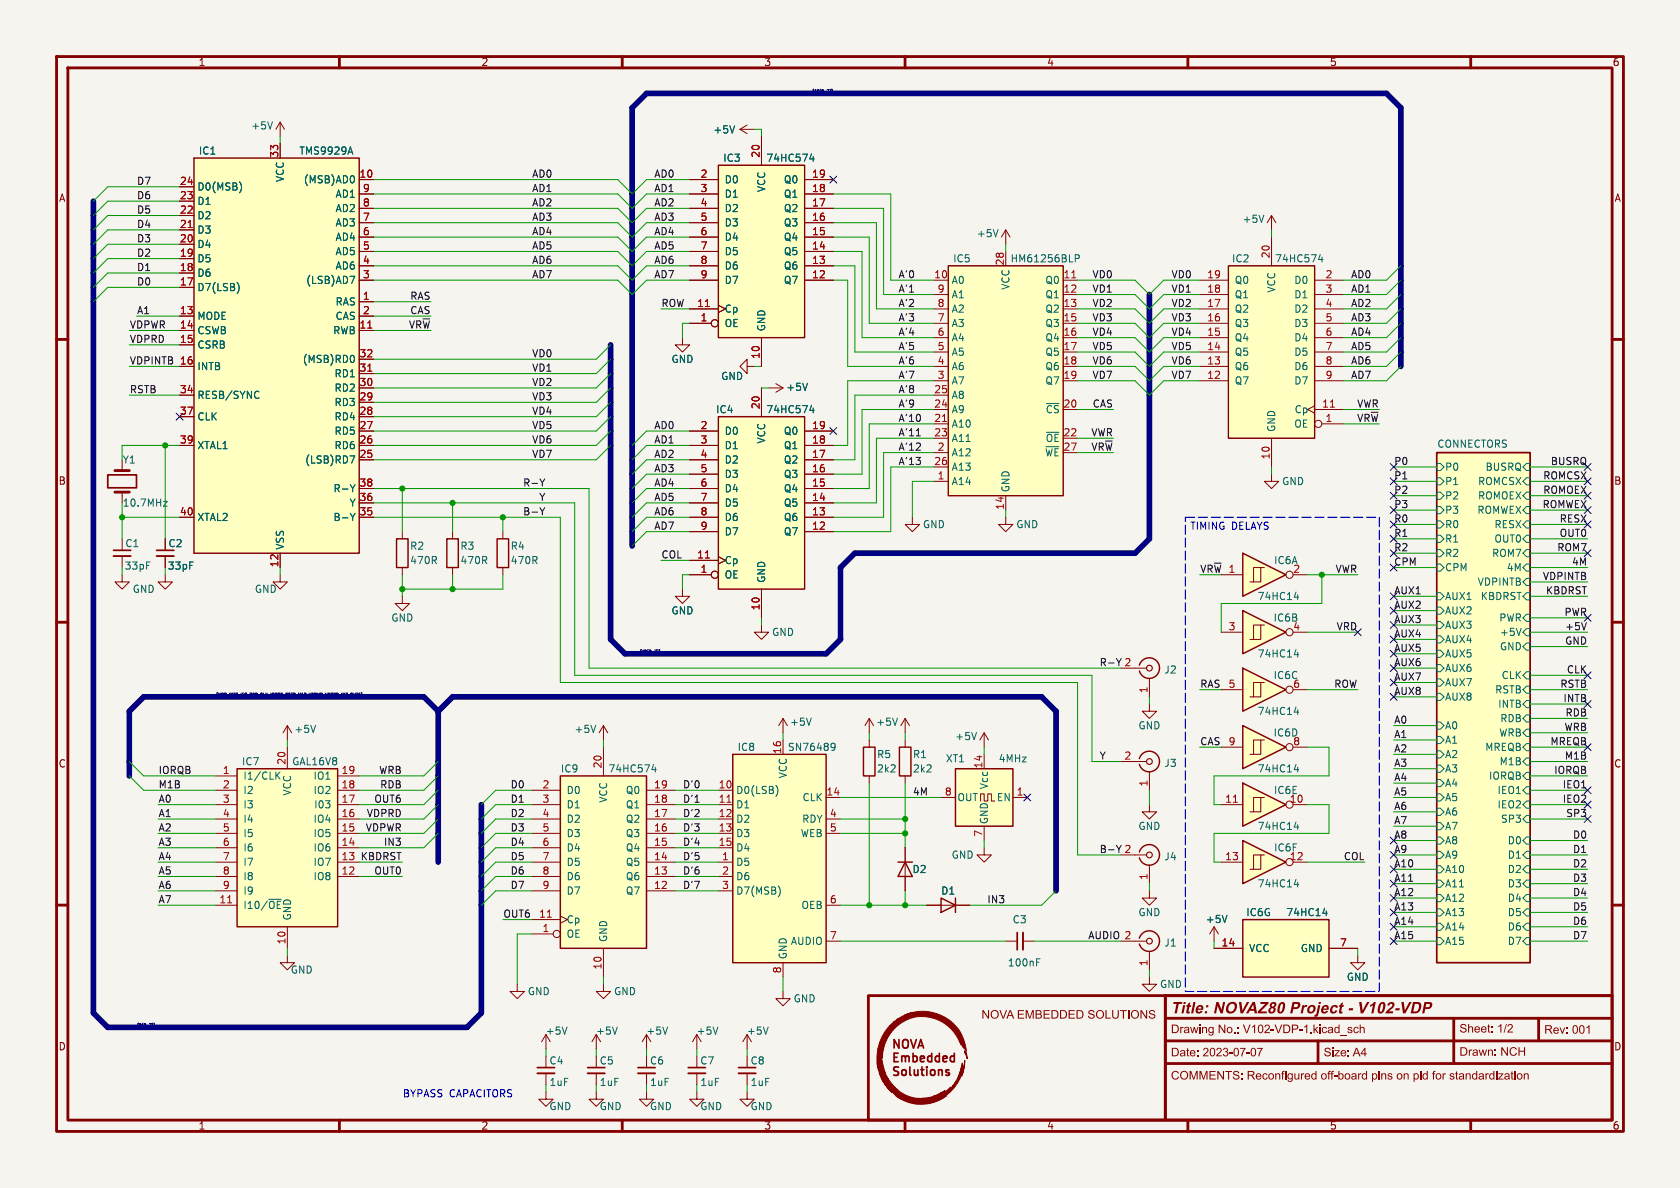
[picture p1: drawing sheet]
<svg xmlns="http://www.w3.org/2000/svg" width="297mm" height="210mm" viewBox="0 0 297 210" stroke-linecap="round" stroke-linejoin="round" font-family="sans-serif">
<defs><g id="words">
<text font-size="2.8" fill="#840000" x="207" y="179.9">Title: NOVAZ80Project - V102-VDP</text>
<g font-size="2.1" fill="#840000">
<text x="207" y="183.2">Drawing No.: V102-VDP-1.kicad_sch</text>
<text x="258" y="183.1">Sheet: 1/2</text>
<text x="273" y="183.3">Rev: 001</text>
<text x="207" y="191.4">COMMENTS: Reconfigured off-board pins on pld for standardization</text>
</g>
<g font-size="1.8" fill="#840000">
<text x="35" y="11.9">1</text>
<text x="85" y="11.9">2</text>
<text x="135" y="11.9">3</text>
<text x="185" y="11.9">4</text>
<text x="235" y="11.9">5</text>
<text x="285" y="11.9">6</text>
<text x="10.3" y="35.9">A</text>
<text x="285.3" y="35.9">A</text>
<text x="10.3" y="85.9">B</text>
<text x="285.3" y="85.9">B</text>
<text x="29.7" y="96.9">C2</text>
<text x="10.3" y="135.9">C</text>
<text x="285.3" y="135.9">C</text>
<text x="10.3" y="185.9">D</text>
<text x="35" y="199.9">1</text>
<text x="85" y="199.9">2</text>
<text x="135" y="199.9">3</text>
<text x="185" y="199.9">4</text>
<text x="235" y="199.9">5</text>
<text x="285" y="199.9">6</text>
</g>
<g font-size="1.8" fill="#006464">
<text x="44.3" y="23.1">+5V</text>
<text x="126" y="23.8">+5V</text>
<text x="35" y="27.5">IC1</text>
<text x="52.8" y="27.5">TMS9929A</text>
<text x="127.8" y="28.8">IC3</text>
<text x="135.4" y="28.8">74HC574</text>
<text x="34.8" y="33.9">D0(MSB)</text>
<text x="50.4" y="32.3" transform="rotate(-90 50.4 32.3)">VCC</text>
<text x="53.6" y="32.6">(MSB)AD0</text>
<text x="59.2" y="35.2">AD1</text>
<text x="128" y="32.6">D0</text>
<text x="128" y="35.2">D1</text>
<text x="135.5" y="34.1" transform="rotate(-90 135.5 34.1)">VCC</text>
<text x="138.5" y="32.6">Q0</text>
<text x="138.5" y="35.2">Q1</text>
<text x="34.8" y="36.4">D1</text>
<text x="34.8" y="39">D2</text>
<text x="34.8" y="41.5">D3</text>
<text x="59.2" y="37.7">AD2</text>
<text x="59.2" y="40.2">AD3</text>
<text x="128" y="37.7">D2</text>
<text x="128" y="40.2">D3</text>
<text x="138.5" y="37.7">Q2</text>
<text x="138.5" y="40.2">Q3</text>
<text x="219.6" y="39.6">+5V</text>
<text x="34.8" y="44">D4</text>
<text x="34.8" y="46.6">D5</text>
<text x="59.2" y="42.8">AD4</text>
<text x="59.2" y="45.3">AD5</text>
<text x="59.2" y="47.9">AD6</text>
<text x="128" y="42.8">D4</text>
<text x="128" y="45.3">D5</text>
<text x="128" y="47.9">D6</text>
<text x="138.5" y="42.8">Q4</text>
<text x="138.5" y="45.3">Q5</text>
<text x="138.5" y="47.9">Q6</text>
<text x="168.4" y="46.6">IC5</text>
<text x="172.6" y="42.1">+5V</text>
<text x="178.6" y="46.6">HM61256BLP</text>
<text x="217.7" y="46.6">IC2</text>
<text x="225.3" y="46.6">74HC574</text>
<text x="34.8" y="49.1">D6</text>
<text x="34.8" y="51.7">D7(LSB)</text>
<text x="54" y="50.4">(LSB)AD7</text>
<text x="128" y="50.4">D7</text>
<text x="138.5" y="50.4">Q7</text>
<text x="168.1" y="50.4">A0</text>
<text x="168.1" y="52.9">A1</text>
<text x="178.7" y="51.3" transform="rotate(-90 178.7 51.3)">VCC</text>
<text x="184.7" y="50.4">Q0</text>
<text x="184.7" y="52.9">Q1</text>
<text x="218.2" y="50.4">Q0</text>
<text x="218.2" y="52.9">Q1</text>
<text x="225.7" y="51.8" transform="rotate(-90 225.7 51.8)">VCC</text>
<text x="228.7" y="50.4">D0</text>
<text x="228.7" y="52.9">D1</text>
<text x="34.8" y="56.7">MODE</text>
<text x="34.8" y="59.3">CSWB</text>
<text x="58.8" y="59.3">RWB</text>
<text x="59.2" y="54.2">RAS</text>
<text x="59.2" y="56.7">CAS</text>
<text x="128" y="55.5">Cp</text>
<text x="128" y="58">OE</text>
<text x="135.5" y="58.7" transform="rotate(-90 135.5 58.7)">GND</text>
<text x="168.1" y="55.5">A2</text>
<text x="168.1" y="58">A3</text>
<text x="184.7" y="55.5">Q2</text>
<text x="184.7" y="58">Q3</text>
<text x="218.2" y="55.5">Q2</text>
<text x="218.2" y="58">Q3</text>
<text x="228.7" y="55.5">D2</text>
<text x="228.7" y="58">D3</text>
<text x="34.8" y="61.8">CSRB</text>
<text x="34.8" y="65.6">INTB</text>
<text x="53.4" y="64.4">(MSB)RD0</text>
<text x="118.6" y="64.4">GND</text>
<text x="168.1" y="60.6">A4</text>
<text x="168.1" y="63.1">A5</text>
<text x="168.1" y="65.6">A6</text>
<text x="184.7" y="60.6">Q4</text>
<text x="184.7" y="63.1">Q5</text>
<text x="184.7" y="65.6">Q6</text>
<text x="218.2" y="60.6">Q4</text>
<text x="218.2" y="63.1">Q5</text>
<text x="218.2" y="65.6">Q6</text>
<text x="228.7" y="60.6">D4</text>
<text x="228.7" y="63.1">D5</text>
<text x="228.7" y="65.6">D6</text>
<text x="34.8" y="70.7">RESB/SYNC</text>
<text x="59" y="66.9">RD1</text>
<text x="59" y="69.4">RD2</text>
<text x="59" y="72">RD3</text>
<text x="127.4" y="67.4">GND</text>
<text x="138.9" y="69.3">+5V</text>
<text x="168.1" y="68.2">A7</text>
<text x="168.1" y="70.7">A8</text>
<text x="184.7" y="68.2">Q7</text>
<text x="218.2" y="68.2">Q7</text>
<text x="228.7" y="68.2">D7</text>
<text x="34.8" y="74.5">CLK</text>
<text x="59" y="74.5">RD4</text>
<text x="59" y="77.1">RD5</text>
<text x="126.5" y="73.3">IC4</text>
<text x="128" y="77.1">D0</text>
<text x="135.4" y="73.3">74HC574</text>
<text x="138.5" y="77.1">Q0</text>
<text x="168.1" y="73.3">A9</text>
<text x="168.1" y="75.8">A10</text>
<text x="184.8" y="73.3">~{CS}</text>
<text x="225.7" y="76.5" transform="rotate(-90 225.7 76.5)">GND</text>
<text x="228.7" y="75.8">OE</text>
<text x="228.8" y="73.3">Cp</text>
<text x="21.6" y="82.1">Y1</text>
<text x="34.8" y="79.6">XTAL1</text>
<text x="53.8" y="82.1">(LSB)RD7</text>
<text x="59" y="79.6">RD6</text>
<text x="128" y="79.6">D1</text>
<text x="128" y="82.1">D2</text>
<text x="135.5" y="78.5" transform="rotate(-90 135.5 78.5)">VCC</text>
<text x="138.5" y="79.6">Q1</text>
<text x="138.5" y="82.1">Q2</text>
<text x="168.1" y="78.3">A11</text>
<text x="168.1" y="80.9">A12</text>
<text x="168.1" y="83.4">A13</text>
<text x="184.6" y="80.9">~{WE}</text>
<text x="184.8" y="78.3">~{OE}</text>
<text x="254" y="79.2">CONNECTORS</text>
<text x="255.4" y="83.4">P0</text>
<text x="262.5" y="83.4">BUSRQ</text>
<text x="21.6" y="89.8">10.7MHz</text>
<text x="58.9" y="87.2">R-Y</text>
<text x="61.7" y="89.8">Y</text>
<text x="128" y="84.7">D3</text>
<text x="128" y="87.2">D4</text>
<text x="128" y="89.8">D5</text>
<text x="138.5" y="84.7">Q3</text>
<text x="138.5" y="87.2">Q4</text>
<text x="138.5" y="89.8">Q5</text>
<text x="168.1" y="86">A14</text>
<text x="178.7" y="87.1" transform="rotate(-90 178.7 87.1)">GND</text>
<text x="226.6" y="86">GND</text>
<text x="255.4" y="86">P1</text>
<text x="255.4" y="88.5">P2</text>
<text x="261.2" y="86">ROMCSX</text>
<text x="261.2" y="88.5">ROMOEX</text>
<text x="34.8" y="92.3">XTAL2</text>
<text x="58.9" y="92.3">B-Y</text>
<text x="128" y="92.3">D6</text>
<text x="128" y="94.8">D7</text>
<text x="138.5" y="92.3">Q6</text>
<text x="138.5" y="94.8">Q7</text>
<text x="163.1" y="93.6">GND</text>
<text x="179.6" y="93.6">GND</text>
<text x="255.4" y="91">P3</text>
<text x="255.4" y="93.6">R0</text>
<text x="261.1" y="91">ROMWEX</text>
<text x="264.1" y="93.6">RESX</text>
<text x="22.1" y="96.9">C1</text>
<text x="29.6" y="100.9">33pF</text>
<text x="50.4" y="97.3" transform="rotate(-90 50.4 97.3)">VSS</text>
<text x="72.4" y="97.4">R2</text>
<text x="72.4" y="99.9">470R</text>
<text x="81.3" y="97.4">R3</text>
<text x="81.3" y="99.9">470R</text>
<text x="90.2" y="97.4">R4</text>
<text x="90.2" y="99.9">470R</text>
<text x="128" y="99.9">Cp</text>
<text x="225.1" y="99.9">IC6A</text>
<text x="228.5" y="101.3">2</text>
<text x="255.4" y="96.1">R1</text>
<text x="255.4" y="98.7">R2</text>
<text x="255.4" y="101.2">CPM</text>
<text x="263.7" y="98.7">ROM7</text>
<text x="264.1" y="96.1">OUT0</text>
<text x="266.3" y="101.2">4M</text>
<text x="23.4" y="105">GND</text>
<text x="45" y="105">GND</text>
<text x="128" y="102.5">OE</text>
<text x="135.5" y="103.1" transform="rotate(-90 135.5 103.1)">GND</text>
<text x="222.2" y="106.3">74HC14</text>
<text x="255.4" y="106.3">AUX1</text>
<text x="261.1" y="103.7">VDPINTB</text>
<text x="261.7" y="106.3">KBDRST</text>
<text x="69.1" y="110.1">GND</text>
<text x="118.6" y="108.8">GND</text>
<text x="136.4" y="112.6">GND</text>
<text x="225.1" y="110.1">IC6B</text>
<text x="228.5" y="111.5">4</text>
<text x="255.4" y="111.4">AUX3</text>
<text x="255.4" y="108.8">AUX2</text>
<text x="255.4" y="113.9">AUX4</text>
<text x="264.9" y="110.1">PWR</text>
<text x="265.1" y="112.6">+5V</text>
<text x="205.7" y="119.3">J2</text>
<text x="222.2" y="116.4">74HC14</text>
<text x="255.4" y="119">AUX6</text>
<text x="255.4" y="116.4">AUX5</text>
<text x="265.1" y="115.2">GND</text>
<text x="225.1" y="120.2">IC6C</text>
<text x="228.5" y="121.7">6</text>
<text x="255.4" y="124.1">AUX8</text>
<text x="255.4" y="121.5">AUX7</text>
<text x="264.2" y="122.8">RSTB</text>
<text x="264.8" y="125.3">INTB</text>
<text x="265.4" y="120.2">CLK</text>
<text x="51.9" y="129.8">+5V</text>
<text x="101.5" y="129.8">+5V</text>
<text x="139.6" y="128.5">+5V</text>
<text x="154.8" y="128.5">+5V</text>
<text x="168.8" y="131">+5V</text>
<text x="201.2" y="129.1">GND</text>
<text x="222.2" y="126.6">74HC14</text>
<text x="225.1" y="130.4">IC6D</text>
<text x="228.5" y="131.8">8</text>
<text x="255.4" y="131.7">A1</text>
<text x="255.4" y="129.1">A0</text>
<text x="264.9" y="130.4">WRB</text>
<text x="265.1" y="127.9">RDB</text>
<text x="42.7" y="135.5">IC7</text>
<text x="51.6" y="135.5">GAL16V8</text>
<text x="99.1" y="136.8">IC9</text>
<text x="107.5" y="136.8">74HC574</text>
<text x="130.3" y="132.9">IC8</text>
<text x="139.2" y="132.9">SN76489</text>
<text x="139.3" y="137.7" transform="rotate(-90 139.3 137.7)">VCC</text>
<text x="154.9" y="134.2">R5</text>
<text x="154.9" y="136.8">2k2</text>
<text x="161.3" y="134.2">R1</text>
<text x="161.3" y="136.8">2k2</text>
<text x="167.1" y="135">XT1</text>
<text x="176.5" y="135">4MHz</text>
<text x="205.7" y="135.8">J3</text>
<text x="222.2" y="136.8">74HC14</text>
<text x="255.4" y="134.2">A2</text>
<text x="255.4" y="136.8">A3</text>
<text x="262.5" y="132.9">MREQB</text>
<text x="265" y="135.5">M1B</text>
<text x="42.9" y="138">I1/CLK</text>
<text x="42.9" y="140.6">I2</text>
<text x="42.9" y="143.1">I3</text>
<text x="51.7" y="140.7" transform="rotate(-90 51.7 140.7)">VCC</text>
<text x="55.3" y="138">IO1</text>
<text x="55.3" y="140.6">IO2</text>
<text x="55.4" y="143.1">I03</text>
<text x="100.1" y="140.6">D0</text>
<text x="100.1" y="143.1">D1</text>
<text x="107.5" y="142" transform="rotate(-90 107.5 142)">VCC</text>
<text x="110.5" y="140.6">Q0</text>
<text x="110.5" y="143.1">Q1</text>
<text x="130" y="140.6">D0(LSB)</text>
<text x="130" y="143.1">D1</text>
<text x="141.8" y="141.8">CLK</text>
<text x="169.2" y="141.8">OUT</text>
<text x="174.9" y="139.6" transform="rotate(-90 174.9 139.6)">Vcc</text>
<text x="176.1" y="141.8">EN</text>
<text x="225.1" y="140.6">IC6E</text>
<text x="227.9" y="142">10</text>
<text x="255.4" y="141.8">A5</text>
<text x="255.4" y="139.3">A4</text>
<text x="263.1" y="138">IORQB</text>
<text x="264.6" y="140.6">IEO1</text>
<text x="264.6" y="143.1">IEO2</text>
<text x="42.9" y="145.6">I4</text>
<text x="42.9" y="148.2">I5</text>
<text x="55.3" y="145.6">IO4</text>
<text x="55.3" y="148.2">IO5</text>
<text x="100.1" y="145.6">D2</text>
<text x="100.1" y="148.2">D3</text>
<text x="110.5" y="145.6">Q2</text>
<text x="110.5" y="148.2">Q3</text>
<text x="130" y="145.6">D2</text>
<text x="130" y="148.2">D3</text>
<text x="141.5" y="148.2">WEB</text>
<text x="141.7" y="145.6">RDY</text>
<text x="174.9" y="145.8" transform="rotate(-90 174.9 145.8)">GND</text>
<text x="201.2" y="146.9">GND</text>
<text x="222.2" y="146.9">74HC14</text>
<text x="255.4" y="149.5">A8</text>
<text x="255.4" y="146.9">A7</text>
<text x="255.4" y="144.4">A6</text>
<text x="265.2" y="145.6">SP3</text>
<text x="266.5" y="149.5">D0</text>
<text x="42.9" y="150.7">I6</text>
<text x="42.9" y="153.3">I7</text>
<text x="42.9" y="155.8">I8</text>
<text x="55.3" y="150.7">IO6</text>
<text x="55.3" y="153.3">IO7</text>
<text x="55.3" y="155.8">IO8</text>
<text x="100.1" y="150.7">D4</text>
<text x="100.1" y="153.3">D5</text>
<text x="100.1" y="155.8">D6</text>
<text x="110.5" y="150.7">Q4</text>
<text x="110.5" y="153.3">Q5</text>
<text x="110.5" y="155.8">Q6</text>
<text x="130" y="150.7">D4</text>
<text x="130" y="153.3">D5</text>
<text x="130" y="155.8">D6</text>
<text x="161.2" y="154.5">D2</text>
<text x="168.1" y="152">GND</text>
<text x="205.7" y="152.3">J4</text>
<text x="225.1" y="150.7">IC6F</text>
<text x="227.9" y="152.1">12</text>
<text x="255.4" y="154.5">A10</text>
<text x="255.4" y="152">A9</text>
<text x="266.5" y="152">D1</text>
<text x="266.5" y="154.5">D2</text>
<text x="42.9" y="158.3">I9</text>
<text x="42.9" y="160.9">I10/~{OE}</text>
<text x="100.1" y="158.3">D7</text>
<text x="110.5" y="158.3">Q7</text>
<text x="130" y="158.3">D7(MSB)</text>
<text x="141.6" y="160.9">OEB</text>
<text x="166.3" y="158.3">D1</text>
<text x="222.2" y="157.1">74HC14</text>
<text x="255.4" y="157.1">A11</text>
<text x="255.4" y="159.6">A12</text>
<text x="266.5" y="157.1">D3</text>
<text x="266.5" y="159.6">D4</text>
<text x="51.7" y="162.8" transform="rotate(-90 51.7 162.8)">GND</text>
<text x="100.1" y="163.4">Cp</text>
<text x="100.1" y="166">OE</text>
<text x="107.5" y="166.6" transform="rotate(-90 107.5 166.6)">GND</text>
<text x="139.7" y="167.2">AUDIO</text>
<text x="178.9" y="163.4">C3</text>
<text x="201.2" y="162.2">GND</text>
<text x="205.7" y="167.5">J1</text>
<text x="213.1" y="163.4">+5V</text>
<text x="220.2" y="162.2">IC6G</text>
<text x="227.3" y="162.2">74HC14</text>
<text x="255.4" y="162.2">A13</text>
<text x="255.4" y="164.7">A14</text>
<text x="255.4" y="167.2">A15</text>
<text x="266.5" y="162.2">D5</text>
<text x="266.5" y="167.2">D7</text>
<text x="266.5" y="164.7">D6</text>
<text x="51.3" y="172.3">GND</text>
<text x="139.3" y="169.7" transform="rotate(-90 139.3 169.7)">GND</text>
<text x="178.1" y="171">100nF</text>
<text x="220.7" y="168.5">VCC</text>
<text x="229.9" y="168.5">GND</text>
<text x="238" y="173.6">GND</text>
<text x="93.2" y="176.1">GND</text>
<text x="108.5" y="176.1">GND</text>
<text x="140.2" y="177.4">GND</text>
<text x="205" y="174.9">GND</text>
<text x="96.4" y="183.1">+5V</text>
<text x="105.3" y="183.1">+5V</text>
<text x="114.2" y="183.1">+5V</text>
<text x="123.1" y="183.1">+5V</text>
<text x="131.9" y="183.1">+5V</text>
<text x="97" y="188.4">C4</text>
<text x="105.9" y="188.4">C5</text>
<text x="114.8" y="188.4">C6</text>
<text x="123.7" y="188.4">C7</text>
<text x="132.6" y="188.4">C8</text>
<text x="97" y="196.4">GND</text>
<text x="97" y="192.2">1uF</text>
<text x="105.9" y="196.4">GND</text>
<text x="105.9" y="192.2">1uF</text>
<text x="114.8" y="196.4">GND</text>
<text x="114.8" y="192.2">1uF</text>
<text x="123.7" y="196.4">GND</text>
<text x="123.7" y="192.2">1uF</text>
<text x="132.6" y="196.4">GND</text>
<text x="132.6" y="192.2">1uF</text>
</g>
<g font-size="1.8" fill="#a90000">
<text x="49.3" y="28" transform="rotate(-90 49.3 28)">33</text>
<text x="134.4" y="28" transform="rotate(-90 134.4 28)">20</text>
<text x="31.7" y="32.8">24</text>
<text x="31.7" y="35.3">23</text>
<text x="63.5" y="31.5">10</text>
<text x="64.1" y="34">9</text>
<text x="123.8" y="31.5">2</text>
<text x="123.8" y="34">3</text>
<text x="143.5" y="31.5">19</text>
<text x="143.5" y="34">18</text>
<text x="31.7" y="37.8">22</text>
<text x="31.7" y="40.4">21</text>
<text x="64.1" y="36.6">8</text>
<text x="64.1" y="39.1">7</text>
<text x="64.1" y="41.7">6</text>
<text x="123.8" y="36.6">4</text>
<text x="123.8" y="39.1">5</text>
<text x="123.8" y="41.7">6</text>
<text x="143.5" y="36.6">17</text>
<text x="143.5" y="39.1">16</text>
<text x="143.5" y="41.7">15</text>
<text x="31.7" y="42.9">20</text>
<text x="31.7" y="45.5">19</text>
<text x="64.1" y="44.2">5</text>
<text x="64.1" y="46.7">4</text>
<text x="123.8" y="44.2">7</text>
<text x="123.8" y="46.7">8</text>
<text x="143.5" y="44.2">14</text>
<text x="143.5" y="46.7">13</text>
<text x="177.5" y="47" transform="rotate(-90 177.5 47)">28</text>
<text x="224.5" y="45.8" transform="rotate(-90 224.5 45.8)">20</text>
<text x="31.7" y="48">18</text>
<text x="31.7" y="50.5">17</text>
<text x="64.1" y="49.3">3</text>
<text x="64.1" y="53.1">1</text>
<text x="123.8" y="49.3">9</text>
<text x="143.5" y="49.3">12</text>
<text x="165.1" y="49.3">10</text>
<text x="165.7" y="51.8">9</text>
<text x="187.9" y="49.3">11</text>
<text x="187.9" y="51.8">12</text>
<text x="213.3" y="49.3">19</text>
<text x="213.3" y="51.8">18</text>
<text x="234.2" y="49.3">2</text>
<text x="234.2" y="51.8">3</text>
<text x="31.7" y="55.6">13</text>
<text x="31.7" y="58.2">14</text>
<text x="63.5" y="58.2">11</text>
<text x="64.1" y="55.6">2</text>
<text x="123.1" y="54.4">11</text>
<text x="123.8" y="56.9">1</text>
<text x="165.7" y="54.4">8</text>
<text x="165.7" y="56.9">7</text>
<text x="165.7" y="59.4">6</text>
<text x="187.9" y="54.4">13</text>
<text x="187.9" y="56.9">15</text>
<text x="187.9" y="59.4">16</text>
<text x="213.3" y="54.4">17</text>
<text x="213.3" y="56.9">16</text>
<text x="213.3" y="59.4">15</text>
<text x="234.2" y="54.4">4</text>
<text x="234.2" y="56.9">5</text>
<text x="234.2" y="59.4">6</text>
<text x="31.7" y="60.7">15</text>
<text x="31.7" y="64.5">16</text>
<text x="63.5" y="63.2">32</text>
<text x="63.5" y="65.8">31</text>
<text x="134.4" y="63.5" transform="rotate(-90 134.4 63.5)">10</text>
<text x="165.7" y="62">5</text>
<text x="165.7" y="64.5">4</text>
<text x="187.9" y="62">17</text>
<text x="187.9" y="64.5">18</text>
<text x="213.3" y="62">14</text>
<text x="213.3" y="64.5">13</text>
<text x="234.2" y="62">7</text>
<text x="234.2" y="64.5">8</text>
<text x="31.7" y="69.6">34</text>
<text x="63.5" y="68.3">30</text>
<text x="63.5" y="70.9">29</text>
<text x="165.1" y="69.6">25</text>
<text x="165.7" y="67.1">3</text>
<text x="187.9" y="67.1">19</text>
<text x="213.3" y="67.1">12</text>
<text x="234.2" y="67.1">9</text>
<text x="31.7" y="73.4">37</text>
<text x="63.5" y="73.4">28</text>
<text x="63.5" y="75.9">27</text>
<text x="123.8" y="75.9">2</text>
<text x="134.4" y="72.4" transform="rotate(-90 134.4 72.4)">20</text>
<text x="143.5" y="75.9">19</text>
<text x="165.1" y="72.1">24</text>
<text x="165.1" y="74.7">21</text>
<text x="165.1" y="77.2">23</text>
<text x="187.9" y="72.1">20</text>
<text x="187.9" y="77.2">22</text>
<text x="233.6" y="72.1">11</text>
<text x="234.2" y="74.7">1</text>
<text x="31.7" y="78.5">39</text>
<text x="63.5" y="78.5">26</text>
<text x="63.5" y="81">25</text>
<text x="123.8" y="78.5">3</text>
<text x="123.8" y="81">4</text>
<text x="123.8" y="83.6">5</text>
<text x="143.5" y="78.5">18</text>
<text x="143.5" y="81">17</text>
<text x="143.5" y="83.6">16</text>
<text x="165.1" y="82.3">26</text>
<text x="165.7" y="79.8">2</text>
<text x="187.9" y="79.8">27</text>
<text x="224.5" y="81.3" transform="rotate(-90 224.5 81.3)">10</text>
<text x="63.5" y="86.1">38</text>
<text x="63.5" y="88.6">36</text>
<text x="123.8" y="86.1">6</text>
<text x="123.8" y="88.6">7</text>
<text x="143.5" y="86.1">15</text>
<text x="143.5" y="88.6">14</text>
<text x="165.7" y="84.8">1</text>
<text x="31.7" y="91.2">40</text>
<text x="63.5" y="91.2">35</text>
<text x="123.8" y="91.2">8</text>
<text x="123.8" y="93.7">9</text>
<text x="143.5" y="91.2">13</text>
<text x="143.5" y="93.7">12</text>
<text x="177.5" y="90.2" transform="rotate(-90 177.5 90.2)">14</text>
<text x="49.3" y="100.4" transform="rotate(-90 49.3 100.4)">12</text>
<text x="123.1" y="98.8">11</text>
<text x="123.8" y="101.3">1</text>
<text x="217.1" y="101.3">1</text>
<text x="134.4" y="108" transform="rotate(-90 134.4 108)">10</text>
<text x="217.1" y="111.5">3</text>
<text x="198.7" y="117.9">2</text>
<text x="202.9" y="122.6" transform="rotate(-90 202.9 122.6)">1</text>
<text x="217.1" y="121.7">5</text>
<text x="217.1" y="131.8">9</text>
<text x="39.3" y="136.9">1</text>
<text x="50.5" y="135.3" transform="rotate(-90 50.5 135.3)">20</text>
<text x="60.3" y="136.9">19</text>
<text x="106.4" y="135.9" transform="rotate(-90 106.4 135.9)">20</text>
<text x="138.2" y="133.4" transform="rotate(-90 138.2 133.4)">16</text>
<text x="173.7" y="135.9" transform="rotate(-90 173.7 135.9)">14</text>
<text x="198.7" y="134.4">2</text>
<text x="39.3" y="139.4">2</text>
<text x="39.3" y="142">3</text>
<text x="60.3" y="139.4">18</text>
<text x="60.3" y="142">17</text>
<text x="95.8" y="139.4">2</text>
<text x="95.8" y="142">3</text>
<text x="115.5" y="139.4">19</text>
<text x="115.5" y="142">18</text>
<text x="127" y="139.4">10</text>
<text x="127" y="142">11</text>
<text x="146" y="140.7">14</text>
<text x="166.9" y="140.7">8</text>
<text x="179.6" y="140.7">1</text>
<text x="202.9" y="139.1" transform="rotate(-90 202.9 139.1)">1</text>
<text x="216.5" y="142">11</text>
<text x="39.3" y="144.5">4</text>
<text x="39.3" y="147.1">5</text>
<text x="39.3" y="149.6">6</text>
<text x="60.3" y="144.5">16</text>
<text x="60.3" y="147.1">15</text>
<text x="60.3" y="149.6">14</text>
<text x="95.8" y="144.5">4</text>
<text x="95.8" y="147.1">5</text>
<text x="95.8" y="149.6">6</text>
<text x="115.5" y="144.5">17</text>
<text x="115.5" y="147.1">16</text>
<text x="115.5" y="149.6">15</text>
<text x="127" y="144.5">12</text>
<text x="127" y="147.1">13</text>
<text x="127" y="149.6">15</text>
<text x="146.6" y="144.5">4</text>
<text x="146.6" y="147.1">5</text>
<text x="173.7" y="148" transform="rotate(-90 173.7 148)">7</text>
<text x="39.3" y="152.1">7</text>
<text x="39.3" y="154.7">8</text>
<text x="60.3" y="152.1">13</text>
<text x="60.3" y="154.7">12</text>
<text x="95.8" y="152.1">7</text>
<text x="95.8" y="154.7">8</text>
<text x="115.5" y="152.1">14</text>
<text x="115.5" y="154.7">13</text>
<text x="127.6" y="152.1">1</text>
<text x="127.6" y="154.7">2</text>
<text x="198.7" y="150.9">2</text>
<text x="202.9" y="155.6" transform="rotate(-90 202.9 155.6)">1</text>
<text x="216.5" y="152.1">13</text>
<text x="38.7" y="159.8">11</text>
<text x="39.3" y="157.2">9</text>
<text x="95.8" y="157.2">9</text>
<text x="115.5" y="157.2">12</text>
<text x="127.6" y="157.2">3</text>
<text x="146.6" y="159.8">6</text>
<text x="50.5" y="167" transform="rotate(-90 50.5 167)">10</text>
<text x="95.2" y="162.3">11</text>
<text x="95.8" y="164.8">1</text>
<text x="146.6" y="166.1">7</text>
<text x="215.9" y="167.4">14</text>
<text x="236.8" y="167.4">7</text>
<text x="106.4" y="171.5" transform="rotate(-90 106.4 171.5)">10</text>
<text x="138.2" y="172.2" transform="rotate(-90 138.2 172.2)">8</text>
<text x="202.9" y="170.9" transform="rotate(-90 202.9 170.9)">1</text>
</g>
<g font-size="1.8" fill="#0f0f0f">
<text x="24.1" y="32.8">D7</text>
<text x="24.1" y="35.3">D6</text>
<text x="94" y="34">AD1</text>
<text x="94" y="31.5">AD0</text>
<text x="115.6" y="31.5">AD0</text>
<text x="115.6" y="34">AD1</text>
<text x="24.1" y="40.4">D4</text>
<text x="24.1" y="37.8">D5</text>
<text x="94" y="36.6">AD2</text>
<text x="94" y="41.6">AD4</text>
<text x="94" y="39.1">AD3</text>
<text x="115.6" y="41.6">AD4</text>
<text x="115.6" y="36.6">AD2</text>
<text x="115.6" y="39.1">AD3</text>
<text x="24.1" y="42.9">D3</text>
<text x="24.1" y="45.5">D2</text>
<text x="24.1" y="48">D1</text>
<text x="94" y="46.7">AD6</text>
<text x="94" y="44.2">AD5</text>
<text x="115.6" y="46.7">AD6</text>
<text x="115.6" y="44.2">AD5</text>
<text x="24.1" y="50.5">D0</text>
<text x="72.4" y="53.1">RAS</text>
<text x="94" y="49.3">AD7</text>
<text x="115.6" y="49.3">AD7</text>
<text x="158.7" y="49.3">A'0</text>
<text x="158.7" y="51.8">A'1</text>
<text x="193" y="49.3">VD0</text>
<text x="193" y="51.8">VD1</text>
<text x="207" y="49.3">VD0</text>
<text x="207" y="51.8">VD1</text>
<text x="238.8" y="49.3">AD0</text>
<text x="238.8" y="51.8">AD1</text>
<text x="22.9" y="58.2">VDPWR</text>
<text x="24.1" y="55.6">A1</text>
<text x="72.2" y="58.2">VR~{W}</text>
<text x="72.4" y="55.6">CAS</text>
<text x="116.8" y="54.3">ROW</text>
<text x="158.7" y="59.4">A'4</text>
<text x="158.7" y="54.3">A'2</text>
<text x="158.7" y="56.9">A'3</text>
<text x="193" y="56.9">VD3</text>
<text x="193" y="59.4">VD4</text>
<text x="193" y="54.3">VD2</text>
<text x="207" y="54.3">VD2</text>
<text x="207" y="56.9">VD3</text>
<text x="207" y="59.4">VD4</text>
<text x="238.8" y="54.3">AD2</text>
<text x="238.8" y="59.4">AD4</text>
<text x="238.8" y="56.9">AD3</text>
<text x="22.9" y="60.7">VDPRD</text>
<text x="22.9" y="64.5">VDPINTB 16</text>
<text x="94" y="63.2">VD0</text>
<text x="94" y="65.8">VD1</text>
<text x="158.7" y="62">A'5</text>
<text x="158.7" y="64.5">A'6</text>
<text x="193" y="64.5">VD6</text>
<text x="193" y="62">VD5</text>
<text x="207" y="64.5">VD6</text>
<text x="207" y="62">VD5</text>
<text x="238.8" y="64.5">AD6</text>
<text x="238.8" y="62">AD5</text>
<text x="22.9" y="69.6">RSTB</text>
<text x="94" y="70.9">VD3</text>
<text x="94" y="68.3">VD2</text>
<text x="158.7" y="69.6">A'8</text>
<text x="158.7" y="67">A'7</text>
<text x="193" y="67">VD7</text>
<text x="207" y="67">VD7</text>
<text x="238.8" y="67">AD7</text>
<text x="94" y="75.9">VD5</text>
<text x="94" y="73.4">VD4</text>
<text x="115.6" y="75.9">AD0</text>
<text x="158.7" y="74.7">A'10</text>
<text x="158.7" y="72.1">A'9</text>
<text x="158.7" y="77.2">A'11</text>
<text x="192.8" y="77.2">VWR</text>
<text x="193.1" y="72.1">CAS</text>
<text x="239.8" y="74.7">VR~{W}</text>
<text x="239.8" y="72.1">VWR</text>
<text x="94" y="78.5">VD6</text>
<text x="94" y="81">VD7</text>
<text x="115.6" y="83.6">AD3</text>
<text x="115.6" y="81">AD2</text>
<text x="115.6" y="78.5">AD1</text>
<text x="158.7" y="82.3">A'13</text>
<text x="158.7" y="79.7">A'12</text>
<text x="192.8" y="79.7">VR~{W}</text>
<text x="246.4" y="82.3">P0</text>
<text x="274.1" y="82.3">BUSRQ</text>
<text x="92.4" y="86.1">R-Y</text>
<text x="95.2" y="88.6">Y</text>
<text x="115.6" y="88.6">AD5</text>
<text x="115.6" y="86.1">AD4</text>
<text x="246.4" y="87.4">P2</text>
<text x="246.4" y="89.9">P3</text>
<text x="246.4" y="84.8">P1</text>
<text x="272.6" y="89.9">ROMWEX</text>
<text x="272.7" y="84.8">ROMCSX</text>
<text x="272.7" y="87.4">ROMOEX</text>
<text x="92.4" y="91.2">B-Y</text>
<text x="115.6" y="93.7">AD7</text>
<text x="115.6" y="91.2">AD6</text>
<text x="246.4" y="95">R1</text>
<text x="246.4" y="92.4">R0</text>
<text x="275.6" y="95">OUT0</text>
<text x="275.6" y="92.4">RESX</text>
<text x="116.8" y="98.8">COL</text>
<text x="212.1" y="101.3">VR~{W}</text>
<text x="236" y="101.3">VWR</text>
<text x="246.4" y="97.5">R2</text>
<text x="246.4" y="100.1">CPM</text>
<text x="275.2" y="97.5">ROM7</text>
<text x="277.8" y="100.1">4M</text>
<text x="246.4" y="107.7">AUX2</text>
<text x="246.4" y="105.1">AUX1</text>
<text x="272.7" y="102.6">VDPINTB</text>
<text x="273.2" y="105.1">KBDRST</text>
<text x="236.2" y="111.5">VRD</text>
<text x="246.4" y="110.2">AUX3</text>
<text x="246.4" y="112.8">AUX4</text>
<text x="276.5" y="109">PWR</text>
<text x="276.6" y="111.5">+5V</text>
<text x="194.3" y="117.8">R-Y</text>
<text x="246.4" y="117.8">AUX6</text>
<text x="246.4" y="115.3">AUX5</text>
<text x="276.6" y="114">GND</text>
<text x="276.9" y="119.1">CLK</text>
<text x="212.1" y="121.7">RAS</text>
<text x="235.8" y="121.7">ROW</text>
<text x="246.4" y="122.9">AUX8</text>
<text x="246.4" y="120.4">AUX7</text>
<text x="275.7" y="121.7">RSTB</text>
<text x="276.3" y="124.2">INTB</text>
<text x="212.1" y="131.8">CAS</text>
<text x="246.4" y="128">A0</text>
<text x="246.4" y="130.5">A1</text>
<text x="274" y="131.8">MREQB</text>
<text x="276.5" y="129.3">WRB</text>
<text x="276.7" y="126.7">RDB</text>
<text x="27.9" y="136.9">IORQB</text>
<text x="66.9" y="136.9">WRB</text>
<text x="194.3" y="134.4">Y</text>
<text x="246.4" y="133.1">A2</text>
<text x="246.4" y="135.6">A3</text>
<text x="274.7" y="136.9">IORQB</text>
<text x="276.5" y="134.4">M1B</text>
<text x="27.9" y="139.4">M1B</text>
<text x="27.9" y="142">A0</text>
<text x="66.1" y="142">OUT6</text>
<text x="67.1" y="139.4">RDB</text>
<text x="90.2" y="139.4">D0</text>
<text x="90.2" y="142">D1</text>
<text x="120.6" y="142">D'1</text>
<text x="120.6" y="139.4">D'0</text>
<text x="161.3" y="140.7">4M</text>
<text x="246.4" y="143.2">A6</text>
<text x="246.4" y="138.2">A4</text>
<text x="246.4" y="140.7">A5</text>
<text x="276.2" y="139.4">IEO1</text>
<text x="276.2" y="142">IEO2</text>
<text x="27.9" y="144.5">A1</text>
<text x="27.9" y="149.6">A3</text>
<text x="27.9" y="147.1">A2</text>
<text x="64.6" y="147.1">VDPWR</text>
<text x="64.7" y="144.5">VDPRD</text>
<text x="67.8" y="149.6">IN3</text>
<text x="90.2" y="149.6">D4</text>
<text x="90.2" y="147.1">D3</text>
<text x="90.2" y="144.5">D2</text>
<text x="120.6" y="149.6">D'4</text>
<text x="120.6" y="144.5">D'2</text>
<text x="120.6" y="147.1">D'3</text>
<text x="246.4" y="148.3">A8</text>
<text x="246.4" y="145.8">A7</text>
<text x="276.8" y="144.5">SP3</text>
<text x="278" y="148.3">D0</text>
<text x="27.9" y="152.1">A4</text>
<text x="27.9" y="154.7">A5</text>
<text x="63.7" y="152.1">KBDRST</text>
<text x="66.1" y="154.7">OUT0</text>
<text x="90.2" y="154.7">D6</text>
<text x="90.2" y="152.1">D5</text>
<text x="120.6" y="154.7">D'6</text>
<text x="120.6" y="152.1">D'5</text>
<text x="194.3" y="150.9">B-Y</text>
<text x="237.5" y="152.1">COL</text>
<text x="246.4" y="150.9">A9</text>
<text x="246.4" y="155.9">A11</text>
<text x="246.4" y="153.4">A10</text>
<text x="278" y="150.9">D1</text>
<text x="278" y="153.4">D2</text>
<text x="278" y="155.9">D3</text>
<text x="27.9" y="159.8">A7</text>
<text x="27.9" y="157.2">A6</text>
<text x="90.2" y="157.2">D7</text>
<text x="120.6" y="157.2">D'7</text>
<text x="174.5" y="159.8">IN3</text>
<text x="246.4" y="158.5">A12</text>
<text x="246.4" y="161">A13</text>
<text x="278" y="161">D5</text>
<text x="278" y="158.5">D4</text>
<text x="88.9" y="162.3">OUT6</text>
<text x="192.3" y="166.1">AUDIO 2</text>
<text x="246.4" y="163.6">A14</text>
<text x="246.4" y="166.1">A15</text>
<text x="278" y="166.1">D7</text>
<text x="278" y="163.6">D6</text>
</g>
<g font-size="1.8" fill="#0000c2">
<text x="210.3" y="93.7">TIMING DELAYS</text>
<text x="71.1" y="194.1">BYPASS CAPACITORS</text>
</g>
<text font-size="1.8" fill="#009600" x="21.9" y="100.9">33pF</text>
<g font-size=".7" fill="#000084">
<text x="143.5" y="16.4">{AD[0..7]}</text>
<text x="113" y="115.5">{VD[0..7]}</text>
<text x="38.1" y="123.1">{WRB</text>
<text x="40.7" y="123.1">INTB</text>
<text x="43" y="123.1">IEO</text>
<text x="44.8" y="123.1">RDB</text>
<text x="47" y="123.1">CLK</text>
<text x="49" y="123.1">IORQB</text>
<text x="52" y="123.1">RSTB</text>
<text x="54.5" y="123.1">M1B</text>
<text x="56.7" y="123.1">VDPWR</text>
<text x="59.9" y="123.1">VDPRD</text>
<text x="62.9" y="123.1">IN3</text>
<text x="24.1" y="181.5">{D[0..7]}</text>
</g>
</g></defs>
<path d="M0 0h297v210h-297z" fill="#f5f4ef" stroke="#f5f4ef" stroke-width=".18"/>
<g fill="none" stroke="#840000" stroke-width=".5">
<path d="M10 10h277v190h-277zM12 12h273v186h-273zM60 10v2M110 10v2M160 10v2M210 10v2M260 10v2M10 60h2M285 60h2M10 110h2M285 110h2M10 160h2"/>
<path d="M206 176h79v22h-79zM285 160h2M60 198v2M110 198v2M160 198v2M210 198v2M260 198v2"/>
</g>
<path d="M285.7 184.3a.66 .66 0 0 1 .7 .6 .66 .66 0 0 1-.7 .7z" fill="none" stroke="#840000" stroke-width=".18"/>
<g fill="#840000">
<path d="M207.2 185.2h.5a.75 .75 0 0 1 .7 .8 .75 .75 0 0 1-.7 .7h-.5v-.1h.5a.58 .58 0 0 0 .5-.6 .58 .58 0 0 0-.5-.6h-.3v1.2h-.2z"/>
<path d="M208.7 185.7h.2a.47 .47 0 0 1 .5 0 .47 .47 0 0 1 .1 .6l.1 .4h-.2v-.1l-.5 .1-.3-.1v-.2l.3 .2h.3l.2-.4-.8 .2a.57 .57 0 0 1 .8-.4 .28 .28 0 0 0-.3-.2 .28 .28 0 0 0-.3 .2h-.2z"/>
<path d="M209.9 185.4l.1-.1v.3h.2v.2h-.2v.6l.3 .3-.4-.1v-.8h-.2z"/>
<path d="M210.5 185.8a.51 .51 0 0 1 .6-.1 .51 .51 0 0 1 .2 .5h-.8a.32 .32 0 0 0 .3 .4 .32 .32 0 0 0 .4-.2h.1a.52 .52 0 0 1-.6 .3 .52 .52 0 0 1-.3-.6h.8l-.2-.3a.31 .31 0 0 0-.5 .3h-.1z"/>
<path d="M211.6 185.6h.2v.3h-.2z"/>
<path d="M211.6 186.5h.2v.2h-.2z"/>
<path d="M212.8 185.3a.48 .48 0 0 1 .8 .1 .48 .48 0 0 1-.2 .7l-.5 .5h.8v.1h-1l.2-.4a.77 .77 0 0 0 .5-.8 .3 .3 0 0 0-.3-.1 .3 .3 0 0 0-.2 .3h-.2z"/>
<path d="M214.1 185.3l.2-.1a.83 .83 0 0 1 .6 .8 .83 .83 0 0 1-.6 .8 .6 .6 0 0 1-.4-.8h.1a.37 .37 0 0 0 .1 .4 .37 .37 0 0 0 .4 .1l.1-.2a.78 .78 0 0 0-.2-.9 .4 .4 0 0 0-.4 .6h-.1v-.2z"/>
<path d="M215.2 185.3a.48 .48 0 0 1 .7 .1 .48 .48 0 0 1-.2 .7l-.4 .5h.7v.1h-1l.2-.4a.77 .77 0 0 0 .6-.8 .3 .3 0 0 0-.4-.1 .3 .3 0 0 0-.2 .3h-.2z"/>
<path d="M216.4 185.3a.4 .4 0 0 1 .6 0 .4 .4 0 0 1-.1 .6 .47 .47 0 0 1 0 .8 .47 .47 0 0 1-.7-.4h.2a.3 .3 0 0 0 .3 .3 .3 .3 0 0 0 .3-.4 .3 .3 0 0 0-.4-.2v-.1a.26 .26 0 0 0 .3-.3 .26 .26 0 0 0-.2-.3 .26 .26 0 0 0-.3 .3h-.2z"/>
<path d="M217.3 186.1h.6v.2h-.6z"/>
<path d="M218.3 185.3l.2-.1a.83 .83 0 0 1 .5 .8 .83 .83 0 0 1-.5 .8 .6 .6 0 0 1-.4-.8h.1a.37 .37 0 0 0 .1 .4 .37 .37 0 0 0 .4 .1l.1-.2a.78 .78 0 0 0-.2-.9 .4 .4 0 0 0-.4 .6h-.1v-.2z"/>
<path d="M219.2 185.2h1l-.4 .9-.2 .6h-.2l.1-.4 .5-.9h-.8z"/>
<path d="M220.4 186.1h.5v.2h-.5z"/>
<path d="M221.3 185.3l.3-.1a.83 .83 0 0 1 .5 .8 .83 .83 0 0 1-.5 .8 .6 .6 0 0 1-.5-.8h.2a.37 .37 0 0 0 0 .4 .37 .37 0 0 0 .4 .1l.1-.2a.78 .78 0 0 0-.2-.9 .4 .4 0 0 0-.3 .6h-.2v-.2z"/>
<path d="M222.3 185.2h.9l-.4 .9-.1 .6h-.2v-.4l.5-.9h-.7z"/>
<path d="M234.3 185.3l.3-.1 .4 .1 .2 .3-.1 .1a.32 .32 0 0 0-.4-.4 .32 .32 0 0 0-.3 .5h.1a.57 .57 0 0 1 .8 .7 .64 .64 0 0 1-.7 .2 .64 .64 0 0 1-.5-.5h.2a.39 .39 0 0 0 .4 .4 .39 .39 0 0 0 .4-.4l-.3-.1a.49 .49 0 0 1-.5-.2 .49 .49 0 0 1 0-.6z"/>
<path d="M235.5 185.2h.2v.2h-.2z"/>
<path d="M235.5 185.6h.2v1.1h-.2z"/>
<path d="M235.9 185.6h.9l-.7 1h.8v.1h-1l.7-.9h-.7z"/>
<path d="M237.1 185.8a.51 .51 0 0 1 .6-.1 .51 .51 0 0 1 .3 .5h-.8a.32 .32 0 0 0 .2 .4 .32 .32 0 0 0 .4-.2h.2a.52 .52 0 0 1-.7 .3 .52 .52 0 0 1-.3-.6h.8l-.2-.3a.31 .31 0 0 0-.4 .3h-.2z"/>
<path d="M238.3 185.6h.2v.3h-.2z"/>
<path d="M238.3 186.5h.2v.2h-.2z"/>
<path d="M239.7 185.2h.2l.6 1.5h-.2l-.2-.4h-.6l-.2 .4h-.2l.3-.6h.7l-.3-.7-.2 .7h-.2z"/>
<path d="M241.2 185.2h.2v1h.2v.2h-.2v.3h-.2v-.3h-.6v-.2h.6v-.7l-.5 .7h-.1z"/>
</g>
<g fill="none" stroke="#840000" stroke-width=".3">
<path d="M158.1 186.9h.5M158.8 186.2h-.7v1.5h.7M158.9 188.7l-.6-.1-.2 .1v.5l.6 .3 .2 .3-.3 .3-.6-.1M158.9 183.8v1.5l-.8-1.5v1.5M159.4 186.7v1M159.4 186.8l.5-.1 .2 .2M159.6 189.2l.3-.1 .3 .3v.4l-.3 .3-.3-.1-.2-.2v-.4zM159.6 184a.5 .5 0 0 1 .6-.2 .5 .5 0 0 1 .4 .5v.5a.5 .5 0 0 1-.5 .5 .5 .5 0 0 1-.5-.5zM160.1 186.9l.2-.2 .3 .1 .1 .9M160.1 186.9v.8M160.9 188.6v1.3l.2 .2M161 183.8l.5 1.5 .5-1.5"/>
<path d="M161.4 186.8l.5-.1 .2 .3v.4l-.1 .2h-.6M161.4 186.2v1.5M161.6 189.1l.1 .9 .4 .1 .2-.1M162.3 185.3l.5-1.5 .5 1.5M162.3 189.1v1M162.4 184.8h.7M162.7 187.2l.7-.2v-.2l-.5-.1-.2 .2 .1 .7h.6M162.8 189.1h.6M163 188.6v1.3l.4 .2M163.9 188.6v.1M163.9 189.1v1M164.6 189.2l.4-.1 .3 .3v.4l-.3 .3-.4-.1-.1-.2v-.4z"/>
<path d="M164.7 186.8l-.4-.1-.3 .3v.4l.1 .2h.6M164.7 186.2v1.5M165.9 189.2l.2-.1 .4 .1 .1 .9M165.9 189.1v1M166.1 186.8l-.5-.1-.2 .3v.4l.1 .2h.6M166.1 186.2v1.5M166.7 187.2l.7-.2v-.2l-.5-.1-.2 .2 .1 .7h.6M167.8 189.2l-.4-.1-.2 .2 .1 .2 .5 .2v.3h-.6M168.7 186.8l-.4-.1-.3 .3v.4l.1 .2h.6M168.7 186.2v1.5"/>
</g>
<path d="M153.5 176h52.5v22h-52.5zM206 188h79M206 180h79M206 184h79M233 184v4M257 180v8M272 180v4" fill="none" stroke="#840000" stroke-width=".5"/>
<g fill="#840000">
<path d="M258.2 185.1h.5a.75 .75 0 0 1 .7 .8 .75 .75 0 0 1-.7 .7h-.5v-.1h.5a.58 .58 0 0 0 .5-.6 .58 .58 0 0 0-.5-.6h-.3v1.2h-.2z"/>
<path d="M259.7 185.5h.1v.2l.2-.2h.2v.2a.24 .24 0 0 0-.3 .1 .24 .24 0 0 0-.1 .3v.5h-.1z"/>
<path d="M260.5 185.6h.1a.47 .47 0 0 1 .6 0 .47 .47 0 0 1 0 .6l.1 .4h-.2v-.1l-.5 .1-.3-.1v-.2l.3 .2h.3l.2-.4-.8 .2a.57 .57 0 0 1 .8-.4 .28 .28 0 0 0-.3-.2 .28 .28 0 0 0-.3 .2h-.2z"/>
<path d="M261.4 185.5h.2l.2 .9 .3-.9h.1l.3 .9 .2-.9h.2l-.3 1.1h-.2l-.3-.8-.2 .8h-.2z"/>
<path d="M263 185.5h.2v.2l.2-.2a.37 .37 0 0 1 .4 .1 .37 .37 0 0 1 .1 .4v.6h-.2v-.6a.27 .27 0 0 0-.3-.3 .27 .27 0 0 0-.2 .3v.6h-.2z"/>
<path d="M264.3 185.5h.2v.2h-.2z"/>
<path d="M264.3 186.4h.2v.2h-.2z"/>
<path d="M265.4 185.1h.2l.8 1.2v-1.2h.2v1.5h-.2l-.8-1.2v1.2h-.2z"/>
<path d="M267.1 185.3l.1-.1a.64 .64 0 0 1 1 .3l-.2 .1a.51 .51 0 0 0-.8-.2 .51 .51 0 0 0-.1 .7 .46 .46 0 0 0 .4 .4 .46 .46 0 0 0 .5-.4l.2 .1a.72 .72 0 0 1-1 .3 .72 .72 0 0 1-.2-1z"/>
<path d="M268.4 185.1h.2v.6h.8v-.6h.2v1.5h-.2v-.7h-.8v.7h-.2z"/>
</g>
<g fill="#840000" stroke="#840000" stroke-width=".18">
<path d="M157.5 181.1l.5-.4h.3h-.3l.6-.5h.4h-.4l.1-.1h.4h-.4a2.35 2.35 0 0 1 1.6-.6h-.4l.8-.2-.6 .1 .2-.1h.5h-.5h.1h.6h-.6l.1-.1h.6h-.6h.1h.6h-.6l.2-.1h.6h-.6h.1h.7h-.6h.8h-.8l.1-.1h.9h-.9h.2h1h-1l.5-.1a7.6 7.6 0 0 1 9 6.9l-.3-.8v.4l-.2-.5v.3l-.2-.3h.2h-.2l-.4-.9 .2 .7a7.1 7.1 0 0 0-6.7-5 7.1 7.1 0 0 0-6.8 4.8l-.5 2.6a8.3 8.3 0 0 1 2.1-5.5 8.2 8.2 0 0 0-2.1 5.9l.6 2.2 .6 1.2-.4-.7a6.9 6.9 0 0 0 6.4 4h2.4h-2.4l2.2-.4h-.3h.4l-.2-.1 1.3-.6-1 .6 .3-.1 1.3-.8-.2 .2-1.9 1.2 .7-.1 .1-.1-.7 .1 .9-.1h-.4l.1-.1h.4h-.4h.1h.4h-.4l1.1-.7 1.2-1-1.8 1.6 .9-.6 1.2-1.2h.3h-.3l.3-.1h-.2l.2-.4h.3h-.3h.3h-.2l.1-.3h.3h-.3l.5-.8h.3h-.3l.1-.2h.2h-.2v-.1h.3h-.3l.1-.1h.3h-.3v-.2h.2l-.2-.1h.3h-.3l.1-.1h.3h-.3l.3-.1 .1-.3v-.2l-.1 .5h-.3h.2l-.2-.1 .1-.1h.2h-.2v-.2h.2h-.2l.1-.2 .2 .1-.2-.1v-.2l.3 .1-.1-.1h-.2l.1-.2 .2 .1-.1-.2-.1 .1 .1-.6 .2 .6a7.3 7.3 0 0 1-9.2 6.3h1.8l-1.9-.1h2.7h-2.9h3.2h-3.2l-.7-.2 .4-.1-.4 .1-.1-.1h.4h-.4h-.1h.4h-.4l-.1-.1h.4h-.4h-.1h.4h-.4l-.6-.3-.7-.5 .5 .2-.3-.2-.5-.2h.2l.2 .2-.5-.2 .6 .4a7.8 7.8 0 0 0 8.4 .2 7.4 7.4 0 0 1-6.3 1l-1.2-.5-1-.6-.8-.8h.2h-.2l-.9-.9 .9 1-.1-.1-1.1-1.2 .4 .2-.5-.4h.6a7.4 7.4 0 0 0 6.4 3h-.2h1l-3.1-.3h2l-2.3-.1h3h-3.1h2.9h-3.1l-1.3-.7-1.2-1h.5l.1 .2-.1-.2h-.5l-.2-.1h.5l-.6-.1h.5h-.5l-.2-.2h.5l.1 .1-.1-.1a1.03 1.03 0 0 1-.9-.4l-.7-.1-.1-.2 .7 .1-.7-.1-.2-.2h.2l-.2-.1h.2l-.3-.1h.2h-.2h1.1h-1.1v-.1h.2l-.3-.1-.1-.1h.2l-.2-.1 .3 .1-.1-.1h-.2l-.3-1.1 .4 1.1-.3-1.1 .8-.1-.8 .1-.1-.2h.9h-.9v-.1h.8h-.8l-.4-1.4v.8a8.9 8.9 0 0 1 .1-3.3h.4h-.4l.1-.1h.3h-.3v-.2h.3l.2-.3v-.2l-.2 .5h-.3l.2-.6h.3a10.6 10.6 0 0 1 1.8-3 8.2 8.2 0 0 0-1.8 3h-.3a7.9 7.9 0 0 1 1.8-3.1h.3l.4-.4-.4 .4h-.3z"/>
<path d="M167.1 193.8l.3-.1z"/>
<path d="M166.6 193v.1z"/>
<path d="M157.3 192.6l.3 .4z"/>
<path d="M157 192.3l.3 .3z"/>
<path d="M170.5 187.5v1.1l-.4 1.5z"/>
<path d="M155.2 188.5l.2 .9-.2-.7v.1z"/>
<path d="M170.6 185.8l.1 .3 .1-.2 .2 1.3-.1-.3a.34 .34 0 0 0-.2-.5z"/>
</g>
<g fill="#840000">
<path d="M173.7 178.6h.2l.8 1.1v-1.1h.2v1.5h-.2l-.8-1.2v1.2h-.2z"/>
<path d="M175.3 178.7a.74 .74 0 0 1 1.2 .1 .74 .74 0 0 1-.3 1.1 .74 .74 0 0 1-1.1-.4v-.2h.2a.55 .55 0 0 0 .8 .6 .55 .55 0 0 0 .2-.9 .52 .52 0 0 0-.6-.3 .52 .52 0 0 0-.4 .6h-.2z"/>
<path d="M176.7 178.6h.2l.5 1.3 .4-1.3h.2l-.5 1.5h-.2z"/>
<path d="M178.5 178.6h.2l.6 1.5h-.2l-.2-.5h-.6l-.2 .5h-.2l.2-.7h.7l-.2-.7-.3 .7h-.2z"/>
<path d="M179.9 178.6h1.1v.1h-.9v.5h.9v.2h-.9v.5h1v.2h-1.2z"/>
<path d="M181.3 178.6h.3l.5 1.3 .4-1.3h.3v1.5h-.2v-1.3l-.5 1.3h-.1l-.5-1.3v1.3h-.2z"/>
<path d="M183.1 178.6h.8l.2 .4a.25 .25 0 0 0-.1 .3 .25 .25 0 0 0 .2 .2 .45 .45 0 0 1-.1 .4 .45 .45 0 0 1-.5 .2h-.5v-.2h.5a.28 .28 0 0 0 .4-.3 .28 .28 0 0 0-.4-.2h-.3v.5h-.2v-.7h.5a.24 .24 0 0 0 .3-.2 .24 .24 0 0 0-.2-.3h-.4v.5h-.2z"/>
<path d="M184.5 178.6h1.1v.1h-.9v.5h.8v.2h-.8v.5h.9v.2h-1.1z"/>
<path d="M185.9 178.6h.5a.75 .75 0 0 1 .7 .7 .75 .75 0 0 1-.7 .8h-.5v-.2h.5a.58 .58 0 0 0 .5-.6 .58 .58 0 0 0-.5-.6h-.3v1.2h-.2z"/>
<path d="M187.4 178.6h.5a.75 .75 0 0 1 .7 .7 .75 .75 0 0 1-.7 .8h-.5v-.2h.5a.58 .58 0 0 0 .5-.6 .58 .58 0 0 0-.5-.6h-.3v1.2h-.2z"/>
<path d="M188.9 178.6h1.1v.1h-.9v.5h.8v.2h-.8v.5h.9v.2h-1.1z"/>
<path d="M190.3 178.6h.5a.75 .75 0 0 1 .8 .7 .75 .75 0 0 1-.7 .8h-.6v-.2h.5a.58 .58 0 0 0 .5-.6 .58 .58 0 0 0-.5-.6h-.3v1.2h-.2z"/>
<path d="M192.5 178.7l.3-.2 .4 .1 .3 .3-.2 .1a.32 .32 0 0 0-.4-.4 .32 .32 0 0 0-.2 .5h.1a.57 .57 0 0 1 .7 .7 .64 .64 0 0 1-.6 .3 .64 .64 0 0 1-.6-.5h.2a.39 .39 0 0 0 .4 .3 .39 .39 0 0 0 .4-.4l-.2-.1a.49 .49 0 0 1-.6-.1 .49 .49 0 0 1 0-.6z"/>
<path d="M193.9 178.7a.74 .74 0 0 1 1.2 .1 .74 .74 0 0 1-.3 1.1 .74 .74 0 0 1-1-.4l-.1-.2h.3a.55 .55 0 0 0 .7 .6 .55 .55 0 0 0 .2-.9 .52 .52 0 0 0-.6-.3 .52 .52 0 0 0-.3 .6h-.3z"/>
<path d="M195.4 178.6h.2v1.3h.8v.2h-1z"/>
<path d="M196.6 178.6h.2v.8a.4 .4 0 0 0 .4 .5 .4 .4 0 0 0 .4-.5v-.8h.2v.8a.59 .59 0 0 1-.6 .7 .59 .59 0 0 1-.6-.7z"/>
<path d="M198 178.6h1.2v.1h-.5v1.4h-.2v-1.4h-.5z"/>
<path d="M199.4 178.6h.2v1.5h-.2z"/>
<path d="M200.1 178.7a.74 .74 0 0 1 1.2 .1 .74 .74 0 0 1-.3 1.1 .74 .74 0 0 1-1.1-.4v-.2h.2a.55 .55 0 0 0 .8 .6 .55 .55 0 0 0 .2-.9 .52 .52 0 0 0-.6-.3 .52 .52 0 0 0-.4 .6h-.2z"/>
<path d="M201.6 178.6h.2l.8 1.1v-1.1h.2v1.5h-.2l-.8-1.2v1.2h-.2z"/>
<path d="M203.2 178.7l.4-.2 .3 .1 .3 .3-.2 .1a.32 .32 0 0 0-.3-.4 .32 .32 0 0 0-.3 .5h.1a.57 .57 0 0 1 .7 .7 .64 .64 0 0 1-.6 .3 .64 .64 0 0 1-.5-.5h.2a.39 .39 0 0 0 .4 .3 .39 .39 0 0 0 .3-.4l-.2-.1a.49 .49 0 0 1-.5-.1 .49 .49 0 0 1-.1-.6z"/>
</g>
<path d="M206 176h79" fill="none" stroke="#840000" stroke-width=".5"/>
<path d="M254 80h16.5v90.2h-16.5z" fill="#ffffc2" stroke="#ffffc2" stroke-width=".18"/>
<path d="M254 80h16.5v90.2h-16.5z" fill="none" stroke="#840000" stroke-width=".3"/>
<g fill="none" stroke="#006464" stroke-width=".18">
<path d="M254 81.9h.6l.7 .7-.7 .6h-.6zM254 84.5h.6l.7 .6-.7 .6h-.6zM254 87h.6l.7 .6-.7 .7h-.6zM254 89.5h.6l.7 .7-.7 .6h-.6zM254 94.6h.6l.7 .7-.7 .6h-.6zM254 92.1h.6l.7 .6-.7 .6h-.6zM254 97.2h.6l.7 .6-.7 .6h-.6zM254 99.7h.6l.7 .6-.7 .7h-.6zM269.2 87.6l.7-.6h.6v1.3h-.6zM269.2 90.2l.7-.7h.6v1.3h-.6zM269.2 92.7l.7-.6h.6v1.2h-.6zM269.2 82.6l.7-.7h.6v1.3h-.6z"/>
<path d="M269.2 95.3l.7-.7h.6v1.3h-.6zM269.9 84.5h.6v1.2h-.6l-.7-.6zM269.9 97.2h.6v1.2h-.6l-.7-.6zM254 109.9h.6l.7 .6-.7 .6h-.6zM254 104.8h.6l.7 .6-.7 .6h-.6zM254 107.3h.6l.7 .7-.7 .6h-.6zM254 117.5h.6l.7 .6-.7 .6h-.6zM254 114.9h.6l.7 .7-.7 .6h-.6zM254 112.4h.6l.7 .6-.7 .7h-.6zM268.9 111.1l-.4 1.2M269.2 102.9l.7-.7h.6v1.3h-.6zM269.2 100.3l.7-.6h.6v1.3h-.6z"/>
<path d="M269.2 111.8l.7-.7h.6v1.3h-.6zM269.2 114.3l.7-.6h.6v1.2h-.6zM269.2 105.4l.7-.6h.6v1.2h-.6zM269.9 108.6h.6v1.3h-.6l-.7-.7zM269.9 118.7h.6v1.3h-.6l-.7-.6zM254 132.7h.6l.7 .7-.7 .6h-.6zM254 130.2h.6l.7 .6-.7 .6h-.6zM254 127.6h.6l.7 .7-.7 .6h-.6zM254 135.3h.6l.7 .6-.7 .6h-.6zM254 137.8h.6l.7 .6-.7 .7h-.6zM254 122.6h.6l.7 .6-.7 .6h-.6zM254 120h.6l.7 .7-.7 .6h-.6z"/>
<path d="M269.2 124.5l.7-.7h.6v1.3h-.6zM269.2 127l.7-.6h.6v1.2h-.6zM269.2 129.5l.7-.6h.6v1.3h-.6zM269.2 134.6l.7-.6h.6v1.3h-.6zM269.2 137.2l.7-.7h.6v1.3h-.6zM269.2 121.9l.7-.6h.6v1.3h-.6zM269.2 139.7l.7-.6h.6v1.2h-.6zM269.9 131.4h.6v1.3h-.6l-.7-.6zM254 155.6h.6l.7 .6-.7 .6h-.6zM254 158.1h.6l.7 .7-.7 .6h-.6zM254 148h.6l.7 .6-.7 .6h-.6zM254 153h.6l.7 .7-.7 .6h-.6z"/>
<path d="M254 150.5h.6l.7 .6-.7 .7h-.6zM254 145.4h.6l.7 .7-.7 .6h-.6zM254 142.9h.6l.7 .6-.7 .6h-.6zM254 140.3h.6l.7 .7-.7 .6h-.6zM269.2 148.6l.7-.6h.6v1.2h-.6zM269.2 156.2l.7-.6h.6v1.2h-.6zM269.2 151.1l.7-.6h.6v1.3h-.6zM269.2 158.8l.7-.7h.6v1.3h-.6zM269.2 144.8l.7-.7h.6v1.3h-.6zM269.9 153h.6v1.3h-.6l-.7-.6zM269.9 141.6h.6v1.3h-.6l-.7-.7zM254 160.7h.6l.7 .6-.7 .6h-.6z"/>
<path d="M254 163.2h.6l.7 .6-.7 .7h-.6zM254 165.7h.6l.7 .7-.7 .6h-.6zM269.2 161.3l.7-.6h.6v1.2h-.6zM269.2 163.8l.7-.6h.6v1.3h-.6zM269.9 165.7h.6v1.3h-.6l-.7-.6z"/>
</g>
<path d="M41.9 135.9h17.8v27.9h-17.8z" fill="#ffffc2"/>
<path d="M201.4 117.6a1.82 1.82 0 0 1 2.8-1 1.82 1.82 0 0 1 0 3 1.82 1.82 0 0 1-2.8-1M41.9 135.9h17.8v27.9h-17.8z" fill="none" stroke="#840000" stroke-width=".25"/>
<g fill="none" stroke="#840000" stroke-width=".18">
<path d="M224.8 38.1l-.8 1.3M224.8 38.1l.8 1.3M224.8 38.1v2.5M198.1 118.1h4.6M203.2 119.9v3.3M38.1 137.2h3.8M38.1 139.7h3.8M50.8 132.1v3.8M59.7 137.2h3.8M59.7 139.7h3.8M138.4 127l.8 1.3M138.4 127l-.7 1.3"/>
<path d="M138.4 127v2.5M203.2 124.5v1.2h-1.3l1.3 1.3 1.3-1.3h-1.3M38.1 142.2h3.8M38.1 144.8h3.8M38.1 147.3h3.8M38.1 149.9h3.8M38.1 152.4h3.8M38.1 154.9h3.8M38.1 157.5h3.8M59.7 142.2h3.8M59.7 144.8h3.8M59.7 147.3h3.8"/>
<path d="M59.7 149.9h3.8M59.7 152.4h3.8M59.7 154.9h3.8M38.1 160h3.8M50.8 168.9v1.3h-1.3l1.3 1.3 1.3-1.3h-1.3M50.8 163.8v3.8M114.3 193v1.3h1.3l-1.3 1.3-1.3-1.3h1.3M114.3 182.9l.8 1.3M114.3 182.9l-.8 1.3M114.3 182.9v2.5"/>
</g>
<path d="M223.4 38l-.4 1.3M49 137l.5 .7M49.5 136.5l-.7 .7M143.4 126.9l-.4 1.3M118 181.6l-.4 1.2" fill="none" stroke="#006464" stroke-width=".18"/>
<path d="M40.2 159.6h.8" fill="none" stroke="#a90000" stroke-width=".18"/>
<circle cx="203.2" cy="118.1" r=".51" fill="none" stroke="#840000" stroke-width=".2"/>
<path d="M219.7 162.6h15.2v10.1h-15.2z" fill="#ffffc2"/>
<path d="M219.7 162.6h15.2v10.1h-15.2z" fill="none" stroke="#840000" stroke-width=".25"/>
<path d="M214.6 167.6h5.1M234.9 167.6h5.1" fill="none" stroke="#840000" stroke-width=".18"/>
<path d="M233.9 161.4h.8M234.5 161v.9" fill="none" stroke="#006464" stroke-width=".18"/>
<path d="M219.7 148.6l7.6 3.8-7.6 3.8z" fill="#ffffc2"/>
<path d="M219.7 148.6l7.6 3.8-7.6 3.8z" fill="none" stroke="#840000" stroke-width=".25"/>
<g fill="none" stroke="#840000" stroke-width=".18">
<path d="M50.8 128.3l.8 1.2M50.8 128.3l-.8 1.2M50.8 128.3v2.5M174 129.5l-.8 1.3M174 129.5l.8 1.3M174 129.5v2.6M215.9 152.4h3.8M222.9 151.1h-1.3v2.6M223.5 151.1h-.6v2.6h-1.9M228.6 152.4h2.5M114.3 189.7v2.1"/>
<circle cx="228" cy="152.4" r=".63"/>
</g>
<path d="M55.8 128.2l-.4 1.3M172.6 129.5l-.4 1.3M228.8 156.4h.8M229.4 155.9v.9" fill="none" stroke="#006464" stroke-width=".18"/>
<path d="M112.8 188.7h3" fill="none" stroke="#840000" stroke-width=".3"/>
<path d="M112.8 189.7h3" fill="none" stroke="#840000" stroke-width=".33"/>
<path d="M168.9 135.9h10.2v10.2h-10.2z" fill="#ffffc2"/>
<path d="M168.9 135.9h10.2v10.2h-10.2z" fill="none" stroke="#840000" stroke-width=".25"/>
<path d="M174 133.4v2.5M166.4 141h2.5M173.4 141.6v-1.3h.6v1.3h.6v-1.3h.7v1.3h.6M174 146.1v2.5M179.1 141h2.5" fill="none" stroke="#840000" stroke-width=".18"/>
<path d="M127 73.7h15.2v30.4h-15.2z" fill="#ffffc2"/>
<path d="M127 73.7h15.2v30.4h-15.2zM70.1 95.3h2v5h-2zM152.7 132.1h2v5.1h-2zM159 132.1h2v5.1h-2zM201.4 134.1a1.82 1.82 0 0 1 2.8-1 1.82 1.82 0 0 1 0 3 1.82 1.82 0 0 1-2.8-1M201.4 150.6a1.82 1.82 0 0 1 2.8-1 1.82 1.82 0 0 1 0 3 1.82 1.82 0 0 1-2.8-1M201.4 165.9a1.82 1.82 0 0 1 2.8-1 1.82 1.82 0 0 1 0 2.9 1.82 1.82 0 0 1-2.8-.9" fill="none" stroke="#840000" stroke-width=".25"/>
<g fill="none" stroke="#840000" stroke-width=".18">
<path d="M177.8 40.6l-.8 1.3M177.8 40.6l.8 1.3M177.8 40.6v2.6M121.9 76.2h5.1M121.9 78.7h5.1M134.6 68.6v5.1M142.2 76.2h5.1M142.2 78.7h5.1M71.1 94v1.3M121.9 81.3h5.1M121.9 83.8h5.1M121.9 86.4h5.1"/>
<path d="M121.9 88.9h5.1M121.9 91.4h5.1M121.9 94h5.1M121.9 99.1h5.1M127 98.4l1.3 .7-1.3 .6M142.2 81.3h5.1M142.2 83.8h5.1M142.2 86.4h5.1M142.2 88.9h5.1M142.2 91.4h5.1M142.2 94h5.1M71.1 100.3v1.3"/>
<path d="M121.9 101.6h3.8M134.6 104.1v5.1M153.7 127l.7 1.3M153.7 127l-.8 1.3M153.7 127v2.5M153.7 130.8v1.3M153.7 137.2v1.2M160 130.8v1.3M160 137.2v1.2M198.1 134.6h4.6M203.2 136.4v3.3M198.1 151.1h4.6"/>
<path d="M203.2 157.5v1.3h-1.3l1.3 1.2 1.3-1.2h-1.3M203.2 142.2v1.3h-1.3l1.3 1.3 1.3-1.3h-1.3M203.2 152.9v3.3M198.1 166.4h4.6M203.2 172.7v1.3h-1.3l1.3 1.3 1.3-1.3h-1.3M203.2 168.1v3.4M240 168.9v1.3h1.3l-1.3 1.3-1.2-1.3h1.2"/>
<circle cx="126.4" cy="101.6" r=".63"/>
</g>
<path d="M124.7 98.6h.7" fill="none" stroke="#a90000" stroke-width=".18"/>
<path d="M176.4 40.6l-.4 1.3M143.5 71.6l-.3 .9h.7M143.8 72.1v.9" fill="none" stroke="#006464" stroke-width=".18"/>
<g fill="none" stroke="#840000" stroke-width=".2">
<circle cx="203.2" cy="134.6" r=".51"/>
<circle cx="203.2" cy="151.1" r=".51"/>
<circle cx="203.2" cy="166.4" r=".51"/>
</g>
<path d="M34.3 27.9h29.2v69.9h-29.2z" fill="#ffffc2"/>
<path d="M34.3 27.9h29.2v69.9h-29.2zM158.7 152.4h2.6M160 152.4l1.3 2.5h-2.6z" fill="none" stroke="#840000" stroke-width=".25"/>
<g fill="none" stroke="#840000" stroke-width=".18">
<path d="M31.7 33h2.6M31.7 35.6h2.6M31.7 38.1h2.6M49.5 25.4v2.5M63.5 31.8h2.5M63.5 34.3h2.5M63.5 36.8h2.5M63.5 39.4h2.5M31.7 40.6h2.6M31.7 43.2h2.6M31.7 45.7h2.6M31.7 48.3h2.6"/>
<path d="M31.7 50.8h2.6M31.7 55.9h2.6M31.7 58.4h2.6M63.5 55.9h2.5M63.5 58.4h2.5M63.5 41.9h2.5M63.5 44.5h2.5M63.5 47h2.5M63.5 49.5h2.5M63.5 53.3h2.5M31.7 61h2.6M31.7 64.8h2.6"/>
<path d="M31.7 69.9h2.6M31.7 73.7h2.6M31.7 78.7h2.6M63.5 73.7h2.5M63.5 78.7h2.5M63.5 63.5h2.5M63.5 66h2.5M63.5 68.6h2.5M63.5 71.1h2.5M63.5 76.2h2.5M21.6 82.6v.6M21.6 87v1.9"/>
<path d="M31.7 91.4h2.6M49.5 97.8v2.5M63.5 91.4h2.5M63.5 81.3h2.5M63.5 86.4h2.5M63.5 88.9h2.5M224.8 83.8v1.3h1.3l-1.3 1.3-1.3-1.3h1.3M120.6 104.1v1.3h1.3l-1.3 1.3-1.2-1.3h1.2M160 149.9v7.6"/>
</g>
<path d="M42.5 32.4l.2 .6-.2 .8M61.9 26l.5 1.2M62.6 31.3v.8M42 50a1.49 1.49 0 0 1 0 1.8M61.9 48.8h.8l-.5 1.3M45.5 69.2l.3 .1M45.8 70.3l-.3 .1M62.5 62.9l.1 .4-.1 .7M28.9 88.6h.7l-.7 .9h.7M61.9 80.6h.8l-.5 1.3M62.8 85.7l-.5 .6M62.8 90.7l-.5 .7" fill="none" stroke="#006464" stroke-width=".18"/>
<path d="M33.3 40.2h.7M65 58h.7M65 65.6h.7" fill="none" stroke="#a90000" stroke-width=".18"/>
<path d="M20.3 87h2.6M20.3 83.2h2.6" fill="none" stroke="#840000" stroke-width=".51"/>
<path d="M19 83.9h5.1v2.3h-5.1z" fill="none" stroke="#840000" stroke-width=".3"/>
<path d="M219.7 108l7.6 3.8-7.6 3.8z" fill="#ffffc2"/>
<path d="M219.7 108l7.6 3.8-7.6 3.8z" fill="none" stroke="#840000" stroke-width=".25"/>
<g fill="none" stroke="#840000" stroke-width=".18">
<path d="M215.9 111.8h3.8M222.9 110.5h-1.3v2.5M223.5 110.5h-.6v2.5h-1.9M228.6 111.8h2.5"/>
<circle cx="228" cy="111.8" r=".63"/>
</g>
<path d="M228.8 115.7h.8M229.4 115.3v.8" fill="none" stroke="#006464" stroke-width=".18"/>
<path d="M129.5 133.4h16.5v36.8h-16.5z" fill="#ffffc2"/>
<path d="M129.5 133.4h16.5v36.8h-16.5z" fill="none" stroke="#840000" stroke-width=".25"/>
<g fill="none" stroke="#840000" stroke-width=".18">
<path d="M71.1 105.4v1.3h-1.3l1.3 1.3 1.3-1.3h-1.3M127 139.7h2.5M138.4 130.8v2.6M127 142.2h2.5M127 144.8h2.5M127 147.3h2.5M127 149.9h2.5M127 152.4h2.5M127 154.9h2.5M127 157.5h2.5M146 144.8h2.6M146 147.3h2.6"/>
<path d="M146 141h2.6M138.4 170.2v2.5M146 160h2.6M146 166.4h2.6"/>
</g>
<path d="M137.2 138.9a1.49 1.49 0 0 1 0 1.8M147 131.5l.4-.1 .2 .1a.84 .84 0 0 1-.3 1.2h-.3M147.6 131.9l-.2 .3-.4-.1M137.8 156.9l.1 .6-.1 .8" fill="none" stroke="#006464" stroke-width=".18"/>
<path d="M128.5 141.8h.7" fill="none" stroke="#a90000" stroke-width=".18"/>
<path d="M219.7 138.4l7.6 3.8-7.6 3.9z" fill="#ffffc2"/>
<path d="M219.7 138.4l7.6 3.8-7.6 3.9z" fill="none" stroke="#840000" stroke-width=".25"/>
<g fill="none" stroke="#840000" stroke-width=".18">
<path d="M215.9 142.2h3.8M222.9 141h-1.3v2.5M223.5 141h-.6v2.5h-1.9M228.6 142.2h2.5"/>
<circle cx="228" cy="142.2" r=".63"/>
</g>
<path d="M218 141.8h.8" fill="none" stroke="#a90000" stroke-width=".18"/>
<path d="M228.8 146.2h.8M229.4 145.8v.8" fill="none" stroke="#006464" stroke-width=".18"/>
<path d="M219.7 128.3l7.6 3.8-7.6 3.8z" fill="#ffffc2"/>
<path d="M219.7 128.3l7.6 3.8-7.6 3.8zM166.4 158.8l2.5 1.2-2.5 1.3zM168.9 158.8v2.5" fill="none" stroke="#840000" stroke-width=".25"/>
<g fill="none" stroke="#840000" stroke-width=".18">
<path d="M215.9 132.1h3.8M222.9 130.8h-1.3v2.6M223.5 130.8h-.6v2.6h-1.9M228.6 132.1h2.5M174 149.9v1.2h1.3l-1.3 1.3-1.3-1.3h1.3M163.8 160h7.6M214.6 163.8l.8 1.3M214.6 163.8l-.7 1.3M214.6 163.8v2.6"/>
<circle cx="228" cy="132.1" r=".63"/>
</g>
<path d="M228.8 136h.8M229.4 135.6v.9M216.9 161.8l-.4 1.3" fill="none" stroke="#006464" stroke-width=".18"/>
<path d="M127 29.2h15.2v30.5h-15.2z" fill="#ffffc2"/>
<path d="M127 29.2h15.2v30.5h-15.2z" fill="none" stroke="#840000" stroke-width=".25"/>
<g fill="none" stroke="#840000" stroke-width=".18">
<path d="M121.9 31.8h5.1M121.9 34.3h5.1M121.9 36.8h5.1M121.9 39.4h5.1M134.6 24.1v5.1M142.2 31.8h5.1M142.2 34.3h5.1M142.2 36.8h5.1M142.2 39.4h5.1M121.9 41.9h5.1M121.9 44.5h5.1M121.9 47h5.1"/>
<path d="M121.9 49.5h5.1M121.9 54.6h5.1M121.9 57.2h3.8M127 54l1.3 .6-1.3 .6M134.6 59.7v5.1M142.2 41.9h5.1M142.2 44.5h5.1M142.2 47h5.1M142.2 49.5h5.1M21.6 101.6v1.3h1.3l-1.3 1.2-1.3-1.2h1.3M160 127l.8 1.3M160 127l-.7 1.3"/>
<path d="M160 127v2.5M91.4 174v1.3h-1.2l1.2 1.2 1.3-1.2h-1.3M106.7 174v1.3h1.2l-1.2 1.2-1.3-1.2h1.3M138.4 175.3v1.2h-1.2l1.2 1.3 1.3-1.3h-1.3M177.8 166.4h2M180.8 166.4h2.1"/>
<circle cx="126.4" cy="57.1" r=".63"/>
</g>
<path d="M124.7 54.2h.7" fill="none" stroke="#a90000" stroke-width=".18"/>
<path d="M143.5 27.2l-.3 .9h.7M143.8 27.7v.8M158.7 126.9l-.5 1.3M183.3 170.1h.4M183.3 169.5h.6" fill="none" stroke="#006464" stroke-width=".18"/>
<path d="M179.8 164.8v3.1" fill="none" stroke="#840000" stroke-width=".3"/>
<path d="M180.8 164.8v3.1" fill="none" stroke="#840000" stroke-width=".33"/>
<path d="M99.1 137.2h15.2v30.4h-15.2z" fill="#ffffc2"/>
<path d="M79 95.3h2v5h-2zM87.9 95.3h2v5h-2zM99.1 137.2h15.2v30.4h-15.2z" fill="none" stroke="#840000" stroke-width=".25"/>
<g fill="none" stroke="#840000" stroke-width=".18">
<path d="M120.6 59.7v1.3h1.3l-1.3 1.2-1.2-1.2h1.2M132.1 64.8v-1.3l-1.3 1.3 1.3 1.2v-1.2h1.2M29.2 98.3v2M80 94v1.3M88.9 94v1.3M29.2 101.6v1.3h1.3l-1.3 1.2-1.3-1.2h1.3M49.5 101.6v1.3h1.3l-1.3 1.2-1.2-1.2h1.2M80 100.3v1.3M88.9 100.3v1.3M94 139.7h5.1M106.7 128.3v2.5M106.7 132.1v5.1"/>
<path d="M106.7 128.3l-.8 1.2M106.7 128.3l.7 1.2M114.3 139.7h5.1M94 142.2h5.1M94 144.8h5.1M94 147.3h5.1M94 149.9h5.1M94 152.4h5.1M94 154.9h5.1M94 157.5h5.1M114.3 142.2h5.1M114.3 144.8h5.1"/>
<path d="M114.3 147.3h5.1M114.3 149.9h5.1M114.3 152.4h5.1M114.3 154.9h5.1M114.3 157.5h5.1M94 162.6h5.1M94 165.1h3.8M99.1 161.9l1.2 .7-1.2 .6M106.7 167.6v5.1"/>
<circle cx="98.4" cy="165.1" r=".63"/>
</g>
<path d="M96.8 162.1h.7" fill="none" stroke="#a90000" stroke-width=".18"/>
<path d="M105.3 128.2l-.4 1.3M115.5 135.1l-.3 .9h.8M115.8 135.6v.9" fill="none" stroke="#006464" stroke-width=".18"/>
<path d="M27.7 97.3h3" fill="none" stroke="#840000" stroke-width=".3"/>
<path d="M27.7 98.3h3" fill="none" stroke="#840000" stroke-width=".33"/>
<path d="M217.2 47h15.2v30.5h-15.2z" fill="#ffffc2"/>
<path d="M217.2 47h15.2v30.5h-15.2z" fill="none" stroke="#840000" stroke-width=".25"/>
<g fill="none" stroke="#840000" stroke-width=".18">
<path d="M212.1 49.5h5.1M212.1 52.1h5.1M212.1 54.6h5.1M212.1 57.2h5.1M212.1 59.7h5.1M224.8 41.9v5.1M232.4 49.5h5.1M232.4 52.1h5.1M232.4 54.6h5.1M232.4 57.2h5.1M232.4 59.7h5.1M212.1 62.2h5.1"/>
<path d="M212.1 64.8h5.1M212.1 67.3h5.1M224.8 77.5v5.1M232.4 71.8l-1.3 .6 1.3 .6M232.4 62.2h5.1M232.4 64.8h5.1M232.4 67.3h5.1M232.4 72.4h5.1M233.7 74.9h3.8M134.6 110.5v1.3h1.3l-1.3 1.2-1.3-1.2h1.3"/>
<circle cx="233" cy="74.9" r=".63"/>
</g>
<path d="M235.2 72h.7" fill="none" stroke="#a90000" stroke-width=".18"/>
<path d="M233.4 45l-.3 .9h.8M233.7 45.5v.8" fill="none" stroke="#006464" stroke-width=".18"/>
<path d="M219.7 118.1l7.6 3.8-7.6 3.8z" fill="#ffffc2"/>
<path d="M219.7 118.1l7.6 3.8-7.6 3.8z" fill="none" stroke="#840000" stroke-width=".25"/>
<g fill="none" stroke="#840000" stroke-width=".18">
<path d="M215.9 121.9h3.8M222.9 120.7h-1.3v2.5M223.5 120.7h-.6v2.5h-1.9M228.6 121.9h2.5"/>
<circle cx="228" cy="121.9" r=".63"/>
</g>
<path d="M228.8 125.9h.8M229.4 125.5v.8" fill="none" stroke="#006464" stroke-width=".18"/>
<path d="M219.7 97.8l7.6 3.8-7.6 3.8z" fill="#ffffc2"/>
<path d="M219.7 97.8l7.6 3.8-7.6 3.8z" fill="none" stroke="#840000" stroke-width=".25"/>
<g fill="none" stroke="#840000" stroke-width=".18">
<path d="M49.5 21.6l-.7 1.3M49.5 21.6l.8 1.3M49.5 21.6v2.5M130.8 22.9l1.3 .7M130.8 22.9h2.5M132.1 22.1l-1.3 .8M135.9 68.6h2.5M137.2 67.8l1.2 .8M138.4 68.6l-1.2 .7M161.3 91.4v1.3h1.3l-1.3 1.3-1.3-1.3h1.3M177.8 91.4v1.3h1.3l-1.3 1.3-1.3-1.3h1.3M215.9 101.6h3.8"/>
<path d="M222.9 100.3h-1.3v2.6M223.5 100.3h-.6v2.6h-1.9M228.6 101.6h2.5M96.5 193v1.3h1.3l-1.3 1.3-1.3-1.3h1.3M96.5 189.7v2.1M105.4 189.7v2.1M123.2 193v1.3h1.3l-1.3 1.3-1.3-1.3h1.3M123.2 182.9v2.5M123.2 189.7v2.1M123.2 182.9l.8 1.3M123.2 182.9l-.8 1.3M132.1 193v1.3h1.2l-1.2 1.3-1.3-1.3h1.3"/>
<path d="M132.1 182.9l.7 1.3M132.1 182.9l-.8 1.3M132.1 182.9v2.5M132.1 189.7v2.1"/>
<circle cx="228" cy="101.6" r=".63"/>
</g>
<path d="M48.2 21.5l-.5 1.3M129.9 22.2l-.5 1.3M142.8 67.7l-.5 1.3M228.8 105.6h.8M229.4 105.1v.9M126.9 181.6l-.4 1.2M135.8 181.6l-.4 1.2" fill="none" stroke="#006464" stroke-width=".18"/>
<path d="M95 188.7h3M103.9 188.7h3M121.7 188.7h3M130.6 188.7h3" fill="none" stroke="#840000" stroke-width=".3"/>
<path d="M95 189.7h3M103.9 189.7h3M121.7 189.7h3M130.6 189.7h3" fill="none" stroke="#840000" stroke-width=".33"/>
<path d="M167.6 47h20.4v40.6h-20.4z" fill="#ffffc2"/>
<path d="M167.6 47h20.4v40.6h-20.4z" fill="none" stroke="#840000" stroke-width=".25"/>
<g fill="none" stroke="#840000" stroke-width=".18">
<path d="M31.7 33h2.6M31.7 35.6h2.6M31.7 38.1h2.6M49.5 25.4v2.5M63.5 31.8h2.5M63.5 34.3h2.5M63.5 36.8h2.5M63.5 39.4h2.5M121.9 31.8h5.1M121.9 34.3h5.1M121.9 36.8h5.1M121.9 39.4h5.1"/>
<path d="M134.6 24.1v5.1M142.2 31.8h5.1M142.2 34.3h5.1M142.2 36.8h5.1M142.2 39.4h5.1M31.7 40.6h2.6M31.7 43.2h2.6M31.7 45.7h2.6M31.7 48.3h2.6M31.7 50.8h2.6M31.7 55.9h2.6M31.7 58.4h2.6"/>
<path d="M63.5 49.5h2.5M63.5 55.9h2.5M63.5 58.4h2.5M63.5 41.9h2.5M63.5 44.5h2.5M63.5 47h2.5M63.5 53.3h2.5M121.9 49.5h5.1M121.9 54.6h5.1M121.9 57.2h3.8M121.9 41.9h5.1M121.9 44.5h5.1"/>
<path d="M121.9 47h5.1M127 54l1.3 .6-1.3 .6M134.6 59.7v5.1M142.2 49.5h5.1M142.2 41.9h5.1M142.2 44.5h5.1M142.2 47h5.1M165.1 49.5h2.5M165.1 52.1h2.5M165.1 54.6h2.5M165.1 57.2h2.5M165.1 59.7h2.5"/>
<path d="M177.8 44.5v2.5M188 49.5h2.5M188 52.1h2.5M188 54.6h2.5M188 57.2h2.5M188 59.7h2.5M31.7 64.8h2.6M31.7 69.9h2.6M31.7 61h2.6M31.7 73.7h2.6M31.7 78.7h2.6M63.5 73.7h2.5"/>
<path d="M63.5 78.7h2.5M63.5 63.5h2.5M63.5 66h2.5M63.5 68.6h2.5M63.5 71.1h2.5M63.5 76.2h2.5M121.9 78.7h5.1M121.9 76.2h5.1M134.6 68.6v5.1M142.2 78.7h5.1M142.2 76.2h5.1M165.1 62.2h2.5"/>
<path d="M165.1 64.8h2.5M165.1 67.3h2.5M165.1 69.9h2.5M165.1 72.4h2.5M165.1 74.9h2.5M165.1 77.5h2.5M188 62.2h2.5M188 64.8h2.5M188 67.3h2.5M188 72.4h2.5M188 77.5h2.5M21.6 98.3v2"/>
<path d="M29.2 98.3v2M31.7 91.4h2.6M49.5 97.8v2.5M63.5 91.4h2.5M63.5 81.3h2.5M63.5 86.4h2.5M63.5 88.9h2.5M121.9 91.4h5.1M121.9 81.3h5.1M121.9 86.4h5.1M121.9 88.9h5.1M121.9 83.8h5.1"/>
<path d="M121.9 94h5.1M121.9 99.1h5.1M127 98.4l1.3 .7-1.3 .6M142.2 91.4h5.1M142.2 81.3h5.1M142.2 86.4h5.1M142.2 88.9h5.1M142.2 83.8h5.1M142.2 94h5.1M165.1 80h2.5M165.1 82.6h2.5M165.1 85.1h2.5"/>
<path d="M177.8 87.6v2.6M188 80h2.5M121.9 101.6h3.8M134.6 104.1v5.1M160 149.9v2.5M160 154.9v2.6M163.8 160h2.6M168.9 160h2.5M214.6 167.6h5.1M234.9 167.6h5.1M96.5 182.9l.8 1.3M96.5 182.9l-.7 1.3"/>
<path d="M96.5 182.9v2.5M105.4 193v1.3h1.3l-1.3 1.3-1.3-1.3h1.3M105.4 182.9l.8 1.3M105.4 182.9l-.8 1.3M105.4 182.9v2.5"/>
<circle cx="126.4" cy="57.1" r=".63"/>
<circle cx="126.4" cy="101.6" r=".63"/>
</g>
<path d="M33.3 40.2h.7M65 58h.7M124.7 54.2h.7M189.5 49.1h.7M65 65.6h.7M166.6 74.5h.7M124.7 98.6h.7" fill="none" stroke="#a90000" stroke-width=".18"/>
<g fill="none" stroke="#006464" stroke-width=".18">
<path d="M42.5 32.4l.2 .6-.2 .8M61.9 26l.5 1.2M62.6 31.3v.8M129.9 22.2l-.5 1.3M143.5 27.2l-.3 .9h.7M143.8 27.7v.8M42 50a1.49 1.49 0 0 1 0 1.8M61.9 48.8h.8l-.5 1.3M190.1 45h.5l.2 .3-.1 .3-.6 .1M45.5 69.2l.3 .1M45.8 70.3l-.3 .1M62.5 62.9l.1 .4-.1 .7"/>
<path d="M142.8 67.7l-.5 1.3M143.5 71.6l-.3 .9h.7M143.8 72.1v.9M61.9 80.6h.8l-.5 1.3M62.8 85.7l-.5 .6M62.8 90.7l-.5 .7M216.9 161.8l-.4 1.3M233.9 161.4h.8M234.5 161v.9M100.2 181.6l-.4 1.2M109.1 181.6l-.4 1.2"/>
</g>
<path d="M20.1 97.3h3" fill="none" stroke="#840000" stroke-width=".3"/>
<path d="M20.1 98.3h3" fill="none" stroke="#840000" stroke-width=".33"/>
<path d="M162 77h.7M96.3 84.7l-.4 .6M96.3 89.7l-.4 .7M198.2 116.4l-.4 .7M280.4 110.1l-.4 1.2M122.9 141.8h.7M198.2 149.4l-.4 .7" fill="none" stroke="#0f0f0f" stroke-width=".18"/>
<g fill="none" stroke="#000084" stroke-width=".18">
<path d="M146.7 15.8h.1v.7h-.1M147 15.8h.1M147 16.5h.1M147 15.8l.2 .3-.2 .4M146.7 31.1l1.2 1.3M147.9 31.1l-1.2 1.3M31.1 73.1l1.3 1.2M32.4 73.1l-1.3 1.2M146.7 75.6l1.2 1.2M147.9 75.6l-1.2 1.2M245.8 87l1.2 1.2M245.8 92.1l1.2 1.2"/>
<path d="M245.8 99.7l1.2 1.2M245.8 94.6l1.2 1.3M245.8 97.2l1.2 1.2M245.8 89.6l1.2 1.2M245.8 84.5l1.2 1.2M245.8 81.9l1.2 1.3M247 87l-1.2 1.2M247 92.1l-1.2 1.2M247 99.7l-1.2 1.2M247 94.6l-1.2 1.3M247 97.2l-1.2 1.2M247 89.6l-1.2 1.2"/>
<path d="M247 84.5l-1.2 1.2M247 81.9l-1.2 1.3M280.1 92.1l1.2 1.2M280.1 89.6l1.2 1.2M280.1 97.2l1.2 1.2M280.1 87l1.2 1.2M280.1 81.9l1.2 1.3M280.1 84.5l1.2 1.2M281.3 92.1l-1.2 1.2M281.3 89.6l-1.2 1.2M281.3 97.2l-1.2 1.2M281.3 87l-1.2 1.2"/>
<path d="M281.3 81.9l-1.2 1.3M281.3 84.5l-1.2 1.2M116.2 114.9h.1v.7h-.1M116.5 115.6h.1M116.5 114.8h.1M116.6 114.8l.1 .4-.1 .4M239.4 111.2l1.2 1.2M240.6 111.2l-1.2 1.2M245.8 117.5l1.2 1.2M245.8 115l1.2 1.2M245.8 112.4l1.2 1.2M245.8 107.3l1.2 1.3"/>
<path d="M245.8 104.8l1.2 1.2M245.8 109.9l1.2 1.2M247 104.8l-1.2 1.2M247 115l-1.2 1.2M247 117.5l-1.2 1.2M247 112.4l-1.2 1.2M247 107.3l-1.2 1.3M247 109.9l-1.2 1.2M280.1 118.8l1.2 1.2M280.1 108.6l1.2 1.2M281.3 118.8l-1.2 1.2M281.3 108.6l-1.2 1.2"/>
<path d="M42.6 122.5v.5M44.2 122.5h.2M44.3 122.8l.2 .2M44.4 122.5l.1 .1M44.5 122.6l-.1 .2h-.2M46.6 122.5v.5h.2M48.8 122.8l.1 .2M48.9 122.5h-.3v.5M48.9 122.8h-.3M51.4 122.5h.3M51.6 122.5v.5M54 122.8l.1 .1-.1 .1"/>
<path d="M54 122.5l.1 .1M54.1 122.6l-.1 .1M56.1 122.5l.1 .5 .1-.3 .1 .3 .1-.5M59.6 122.5h-.1v.5h.1M62.5 122.5v.4l.3 .1M245.8 122.6l1.2 1.2M245.8 120l1.2 1.3M247 122.6l-1.2 1.2M247 120l-1.2 1.3M280.1 139.1l1.2 1.2M280.1 131.5l1.2 1.2M280.1 123.9l1.2 1.2"/>
<path d="M281.3 139.1l-1.2 1.2M281.3 131.5l-1.2 1.2M281.3 123.9l-1.2 1.2M181 140.4l1.2 1.2M182.2 140.4l-1.2 1.2M245.8 148l1.2 1.2M245.8 150.5l1.2 1.2M245.8 158.1l1.2 1.3M245.8 155.6l1.2 1.2M245.8 153.1l1.2 1.2M247 148l-1.2 1.2M247 150.5l-1.2 1.2"/>
<path d="M247 153.1l-1.2 1.2M247 158.1l-1.2 1.3M247 155.6l-1.2 1.2M280.1 141.6l1.2 1.2M280.1 144.2l1.2 1.2M281.3 141.6l-1.2 1.2M281.3 144.2l-1.2 1.2M245.8 163.2l1.2 1.2M245.8 160.7l1.2 1.2M245.8 165.8l1.2 1.2M247 163.2l-1.2 1.2M247 165.8l-1.2 1.2"/>
<path d="M247 160.7l-1.2 1.2M26.9 180.9h.1v.7h-.1M27.2 181.6h.1M27.2 180.9h.1M27.2 180.9l.2 .3-.2 .4"/>
</g>
<path d="M16.5 35.6v143.5l2.5 2.5h63.5l2.6-2.5v-36.9M203.2 52.1v43.2l-2.5 2.5h-49.6l-2.5 2.5v12.7l-2.6 2.6h-35.5l-2.6-2.6v-52M247.6 64.8v-45.7l-2.5-2.6h-130.8l-2.5 2.6v77.4M77.5 125.7l2.5-2.5h104.1l2.6 2.5v31.8M77.5 125.7v26.7M77.5 125.7l-2.6-2.5h-49.5l-2.5 2.5v11.5" fill="none" stroke="#000084" stroke-width="1"/>
<g fill="none" stroke="#009600" stroke-width=".18">
<path d="M31.7 33h-12.7l-2.5 2.6M31.7 38.1h-12.7l-2.5 2.5M31.7 35.6h-12.7l-2.5 2.5M49.5 24.1v1.3M66 39.4h43.2l2.6 2.5 2.5-2.5h7.6M66 31.8h43.2l2.6 2.5 2.5-2.5h7.6M66 34.3h43.2l2.6 2.5 2.5-2.5h7.6M66 36.8h43.2l2.6 2.6 2.5-2.6h7.6M133.3 22.9h1.3v1.2M147.3 39.4h7.6v15.2h10.2M147.3 34.3h10.2v15.2h7.6M147.3 36.8h8.9v15.3h8.9"/>
<path d="M22.9 58.4h8.8M24.1 55.9h7.6M31.7 50.8h-12.7l-2.5 2.5M31.7 48.3h-12.7l-2.5 2.5M31.7 45.7h-12.7l-2.5 2.6M31.7 43.2h-12.7l-2.5 2.5M31.7 40.6h-12.7l-2.5 2.6M66 55.9h10.2M66 58.4h10.2M66 53.3h10.2M66 41.9h43.2l2.6 2.6 2.5-2.6h7.6M66 49.5h43.2l2.6 2.6 2.5-2.6h7.6"/>
<path d="M66 47h43.2l2.6 2.5 2.5-2.5h7.6M66 44.5h43.2l2.6 2.5 2.5-2.5h7.6M116.8 54.6h5.1M121.9 57.2h-1.3v2.5M147.3 49.5h2.6v15.3h15.2M147.3 41.9h6.4v15.3h11.4M147.3 47h3.8v15.2h14M147.3 44.5h5.1v15.2h12.7M177.8 43.2v1.3M190.5 49.5h10.2l2.5 2.6 2.5-2.6h6.4M190.5 57.2h10.2l2.5 2.5 2.5-2.5h6.4M190.5 59.7h10.2l2.5 2.5 2.5-2.5h6.4"/>
<path d="M190.5 54.6h10.2l2.5 2.6 2.5-2.6h6.4M190.5 52.1h10.2l2.5 2.5 2.5-2.5h6.4M224.8 40.6v1.3M247.6 47l-2.5 2.5h-7.6M247.6 54.6l-2.5 2.6h-7.6M247.6 59.7l-2.5 2.5h-7.6M247.6 57.2l-2.5 2.5h-7.6M247.6 52.1l-2.5 2.5h-7.6M247.6 49.5l-2.5 2.6h-7.6M22.9 69.9h8.8M22.9 64.8h8.8M22.9 61h8.8"/>
<path d="M29.2 78.7v16.6M31.7 78.7h-10.1v2.6M107.9 76.2l-2.5 2.5h-39.4M107.9 68.6l-2.5 2.5h-39.4M107.9 66l-2.5 2.6h-39.4M107.9 73.7l-2.5 2.5h-39.4M107.9 78.7l-2.5 2.6h-39.4M107.9 71.1l-2.5 2.6h-39.4M107.9 61l-2.5 2.5h-39.4M107.9 63.5l-2.5 2.5h-39.4M121.9 78.7h-7.6l-2.5 2.6M121.9 76.2h-7.6l-2.5 2.5"/>
<path d="M133.3 64.8h1.3M134.6 68.6h1.3M165.1 77.5h-10.2v11.4h-7.6M165.1 67.3h-15.2v11.4h-2.6M165.1 69.9h-14v11.4h-3.8M165.1 74.9h-11.4v11.5h-6.4M165.1 72.4h-12.7v11.4h-5.1M190.5 64.8h10.2l2.5 2.5 2.5-2.5h6.4M190.5 77.5h6.3M190.5 72.4h6.3M190.5 62.2h10.2l2.5 2.6 2.5-2.6h6.4M190.5 67.3h10.2l2.5 2.6 2.5-2.6h6.4"/>
<path d="M237.5 72.4h6.3M237.5 74.9h6.3M247.6 62.2l-2.5 2.6h-7.6M247.6 64.8l-2.5 2.5h-7.6M21.6 88.9v6.4M21.6 91.4h10.1M66 88.9h35.6v30.5h91.4v15.2h5.1M66 91.4h33.1v29.3h91.4v30.4h7.6M66 86.4h38.1v31.7h94M71.1 86.4v7.6M80 88.9v5.1M88.9 91.4v2.6"/>
<path d="M116.8 99.1h5.1M121.9 88.9h-7.6l-2.5 2.5M121.9 91.4h-7.6l-2.5 2.6M121.9 86.4h-7.6l-2.5 2.5M121.9 81.3h-7.6l-2.5 2.5M121.9 94h-7.6l-2.5 2.5M121.9 83.8h-7.6l-2.5 2.6M165.1 82.6h-7.6v11.4h-10.2M165.1 85.1h-3.8v6.3M165.1 80h-8.9v11.4h-8.9M177.8 90.2v1.2M190.5 80h6.3"/>
<path d="M224.8 82.6v1.2M246.4 82.6h7.6M246.4 85.1h7.6M246.4 87.6h7.6M246.4 90.2h7.6M246.4 95.3h7.6M246.4 97.8h7.6M246.4 92.7h7.6M270.5 82.6h10.2M270.5 85.1h10.2M270.5 87.6h10.2M270.5 90.2h10.2"/>
<path d="M270.5 95.3h10.2M270.5 97.8h10.2M270.5 92.7h10.2M49.5 100.3v1.3M71.1 101.6v3.8M80 101.6v2.5M88.9 101.6v2.5h-17.8M121.9 101.6h-1.3v2.5M134.6 109.2v1.3M212.1 101.6h3.8M231.1 111.8h8.9M231.1 101.6h8.9"/>
<path d="M233.7 101.6v5.1h-17.8v5.1M246.4 100.3h7.6M246.4 105.4h7.6M246.4 118.1h7.6M246.4 108h7.6M246.4 110.5h7.6M246.4 113h7.6M246.4 115.6h7.6M270.5 100.3h10.2M270.5 102.9h10.2M270.5 105.4h10.2M270.5 109.2h10.2"/>
<path d="M270.5 119.4h10.2M270.5 111.8h10.2M270.5 114.3h10.2M22.9 134.6l2.5 2.6h12.7M22.9 137.2l2.5 2.5h12.7M50.8 130.8v1.3M77.5 134.6l-2.6 2.6h-11.4M77.5 139.7l-2.6 2.5h-11.4M77.5 137.2l-2.6 2.5h-11.4M94 139.7h-6.4l-2.5 2.5M106.7 130.8v1.3M119.4 139.7h7.6"/>
<path d="M138.4 129.5v1.3M153.7 129.5v1.3M153.7 138.4v21.6M160 129.5v1.3M160 138.4v11.5M174 132.1v1.3M203.2 123.2v1.3M203.2 139.7v2.5M212.1 132.1h3.8M212.1 121.9h3.8M231.1 132.1h3.8v5.1h-20.3v5h1.3M231.1 121.9h8.9"/>
<path d="M246.4 135.9h7.6M246.4 133.4h7.6M246.4 138.4h7.6M246.4 128.3h7.6M246.4 130.8h7.6M246.4 120.7h7.6M246.4 123.2h7.6M270.5 127h10.2M270.5 132.1h10.2M270.5 129.5h10.2M270.5 137.2h10.2M270.5 134.6h10.2"/>
<path d="M270.5 121.9h10.2M270.5 139.7h10.2M270.5 124.5h10.2M27.9 142.2h10.2M27.9 144.8h10.2M27.9 152.4h10.2M27.9 147.3h10.2M27.9 154.9h10.2M27.9 157.5h10.2M27.9 149.9h10.2M63.5 152.4h7.6M63.5 154.9h7.6"/>
<path d="M77.5 142.2l-2.6 2.6h-11.4M77.5 144.8l-2.6 2.5h-11.4M77.5 147.3l-2.6 2.6h-11.4M94 142.2h-6.4l-2.5 2.6M94 144.8h-6.4l-2.5 2.5M94 152.4h-6.4l-2.5 2.5M94 147.3h-6.4l-2.5 2.6M94 154.9h-6.4l-2.5 2.6M94 157.5h-6.4l-2.5 2.5M94 149.9h-6.4l-2.5 2.5M119.4 142.2h7.6M119.4 144.8h7.6"/>
<path d="M119.4 152.4h7.6M119.4 147.3h7.6M119.4 154.9h7.6M119.4 157.5h7.6M119.4 149.9h7.6M148.6 144.8h11.4M148.6 141h17.8M148.6 147.3h11.4M160 157.5v2.5M174 148.6v1.3M186.7 157.5l-2.6 2.5h-12.7M203.2 156.2v1.3"/>
<path d="M231.1 142.2h3.8v5.1h-20.3v5.1h1.3M231.1 152.4h10.2M246.4 158.8h7.6M246.4 156.2h7.6M246.4 153.7h7.6M246.4 151.1h7.6M246.4 148.6h7.6M246.4 141h7.6M246.4 146.1h7.6M246.4 143.5h7.6M270.5 158.8h10.2M270.5 156.2h10.2"/>
<path d="M270.5 153.7h10.2M270.5 151.1h10.2M270.5 142.2h10.2M270.5 148.6h10.2M270.5 144.8h10.2M27.9 160h10.2M50.8 167.6v1.3M88.9 162.6h5.1M94 165.1h-2.6v8.9M106.7 172.7v1.3M138.4 172.7v2.6M148.6 166.4h29.2"/>
<path d="M148.6 160h15.2M182.9 166.4h15.2M203.2 171.5v1.2M214.6 166.4v1.2M240 167.6v1.3M246.4 161.3h7.6M246.4 166.4h7.6M246.4 163.8h7.6M270.5 161.3h10.2M270.5 166.4h10.2M270.5 163.8h10.2M96.5 185.4v1.3"/>
<path d="M96.5 191.8v1.2M105.4 185.4v1.3M105.4 191.8v1.2M114.3 185.4v1.3M114.3 191.8v1.2M123.2 185.4v1.3M123.2 191.8v1.2M132.1 185.4v1.3M132.1 191.8v1.2"/>
</g>
<path d="M209.5 91.4h34.3v83.9h-34.3z" fill="none" stroke="#0000c2" stroke-width=".18" stroke-dasharray="1.7 .6"/>
<g fill="#009600" stroke="#009600" stroke-width=".18">
<circle cx="153.7" cy="160" r=".46"/>
<circle cx="160" cy="144.8" r=".46"/>
<circle cx="160" cy="147.3" r=".46"/>
<circle cx="160" cy="160" r=".46"/>
<circle cx="80" cy="104.1" r=".46"/>
<circle cx="71.1" cy="104.1" r=".46"/>
<circle cx="88.9" cy="91.4" r=".46"/>
<circle cx="233.7" cy="101.6" r=".46"/>
<circle cx="71.1" cy="86.4" r=".46"/>
<circle cx="80" cy="88.9" r=".46"/>
<circle cx="29.2" cy="78.7" r=".46"/>
<circle cx="21.6" cy="91.4" r=".46"/>
</g>
<circle cx="77.5" cy="125.7" r=".46" fill="#000084" stroke="#000084" stroke-width=".18"/>
<use href="#words"/>
</svg>
